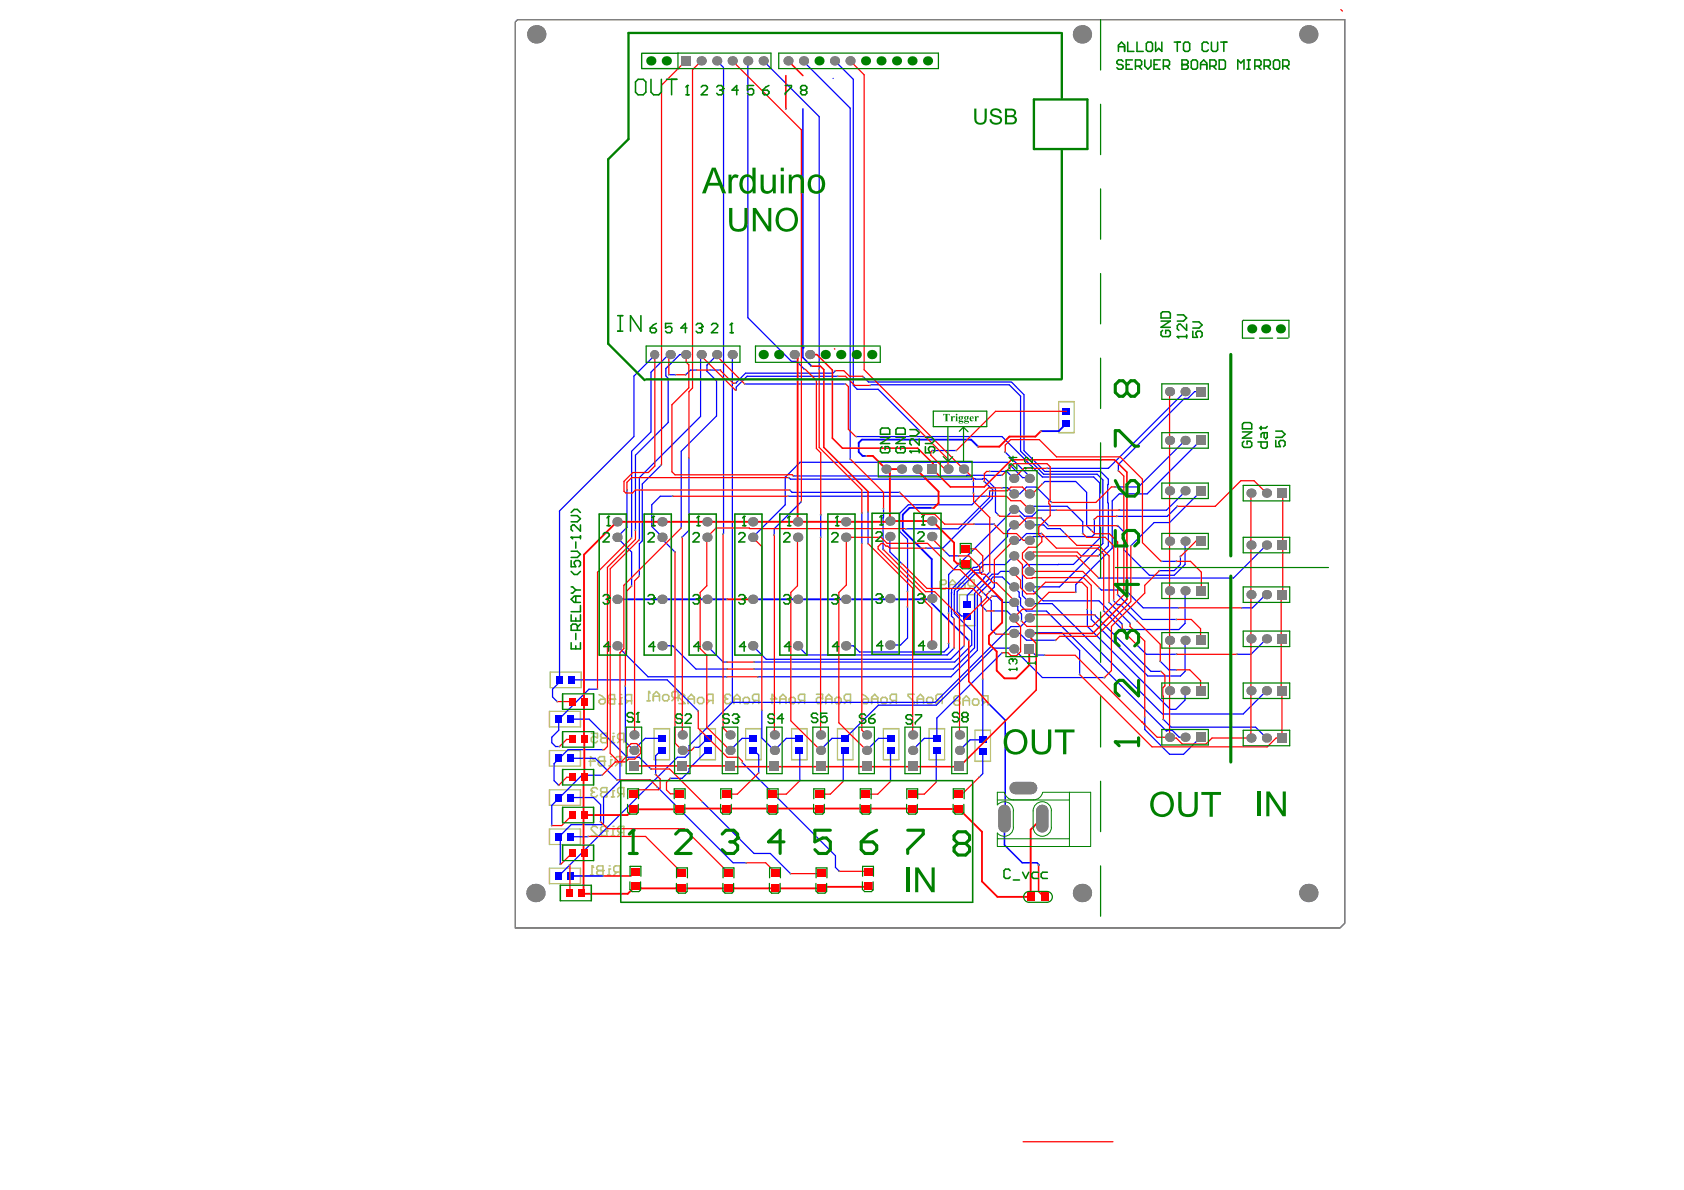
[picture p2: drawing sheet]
<svg xmlns="http://www.w3.org/2000/svg" width="297mm" height="210mm" viewBox="0 0 297 210" stroke-linecap="round" stroke-linejoin="round" font-family="sans-serif">
<path d="M90.9 3.9l.4-.4h145.9v159.3l-.8 .9h-145.5z" fill="none" stroke="#808080" stroke-width=".18"/>
<g fill="none" stroke="#c0c073" stroke-width=".27">
<path d="M186.7 76.3h2.8M186.7 70.9h2.8M97.1 118.6v2.7M102.5 118.6v2.7M165.8 103.1h.8l.3-.3v-.2l-.3-.3h-.5l-.3 .3v1.1l.3 .2h.5l.3-.2M167.5 103.9v-1.1l.5-.5 .6 .5v1.1M167.5 103.1h1.1M169.1 103.1l.3-.3h.5l.3 .3v.6l-.3 .2h-.5l-.3-.2zM169.2 110.4h2.8M169.2 104.9h2.8M171.3 103.4l-.6 .5M171.8 103.4h-.8l-.3-.3v-.5l.3-.3h.8v1.6"/>
<path d="M96.9 125.5v2.7M96.9 132.4v2.7M96.9 139.3v2.7M102.4 125.5v2.7M102.4 132.4v2.7M102.4 139.3v2.7M103.9 134.3h1.1l-.8-.8v1.6M104.3 139.5h.1M104.3 129.4h1.1v.8l-.6-.3h-.2l-.3 .3v.5l.3 .3h.5l.3-.3M104.3 139.5l.3 .2M104.6 139.7l-.3 .3v.3l.3 .3h.5l.3-.3M104.6 139.7h.2"/>
<path d="M105.4 139.2l-.3-.3h-.5l-.3 .3v.3M105.5 133.7l.3-.2h.8v1.6h-.8l-.3-.3v-.2l.3-.3-.3-.3zM105.7 123.6l.2-.3h.9v.6l-.3 .3h-.6l-.2-.3zM105.7 122.5l.5 .3 .6 .5M105.8 134.3h.8M105.9 129.6l.3-.2h.8v1.6h-.8l-.3-.3v-.2l.3-.3-.3-.3zM105.9 139.2l.3-.3h.8v1.7h-.8l-.3-.3v-.3l.3-.3-.3-.2zM106.2 139.7h.8M106.2 130.2h.8M106.6 134.3h.1M107 139.7h.1M107 130.2h.1"/>
<path d="M107.3 122.8l.3-.3h.8v1.7h-.8l-.3-.3v-.3l.3-.3-.3-.2zM107.4 135.1h.6M107.6 123.3h.8M107.7 133.5h.1M107.9 131h.5M108 134h-.3v1.1M108.1 138.9h.1M108.1 129.4h.1M108.4 123.3h.1M108.4 129.9h-.3v1.1M108.4 139.5h-.3v1.1M109.1 134.6l-.6 .5"/>
<path d="M109.2 124.2h.6M109.5 122.5h.1M109.5 130.5l-.6 .5M109.6 134.6h-.8l-.3-.3v-.6l.3-.2h.8v1.6M109.8 123.1h-.3v1.1M110 130.5h-.8l-.3-.3v-.6l.3-.2h.8v1.6M110.9 123.6l-.6 .6M111.4 123.6h-.8l-.3-.3v-.5l.3-.3h.8v1.7M114.1 123.6h.6M114.4 122h.1M114.4 122v1.6M114.4 122l.3 .2"/>
<path d="M115.2 123.6v-1.1l.6-.5 .5 .5v1.1M115.2 122.8h1.1M115.4 134h2.7M115.4 128.5h2.7M116.9 122.8l.3-.3h.5l.3 .3v.5l-.3 .3h-.5l-.3-.3zM119.1 123.1l-.6 .5M119.6 123.1h-.8l-.3-.3v-.6l.3-.2h.8v1.6M120.8 122.7l-.2-.2h-.6l-.3 .2v.3l1.1 1.1h-1.1M121.4 123.3h1.1M121.4 124.1v-1.1l.5-.5 .6 .5v1.1M123 123.3l.3-.3h.6l.2 .3v.5l-.2 .3h-.6l-.3-.3zM123.5 134h2.7"/>
<path d="M123.5 128.5h2.7M125.2 123.6l-.5 .5M125.8 123.6h-.9l-.2-.3v-.6l.2-.2h.9v1.6M127.8 123h.1M127.8 123l.3 .3M128.1 123.3l-.3 .3v.2l.3 .3h.5l.3-.3M128.1 123.3h.3M128.9 122.7l-.3-.2h-.5l-.3 .2v.3M129.5 123.3h1M129.5 124.1v-1.1l.5-.5 .5 .5v1.1M131.1 123.3l.3-.3h.5l.3 .3v.5l-.3 .3h-.5l-.3-.3zM131.5 134h2.8"/>
<path d="M131.5 128.5h2.8M133.3 123.6l-.6 .5M133.8 123.6h-.8l-.3-.3v-.6l.3-.2h.8v1.6M135.9 123.3h1.1l-.8-.8v1.6M137.6 123.3h1M137.6 124.1v-1.1l.5-.5 .5 .5v1.1M139.2 123.3l.3-.3h.5l.3 .3v.5l-.3 .3h-.5l-.3-.3zM139.6 134h2.8M139.6 128.5h2.8M141.4 123.6l-.6 .5M141.9 123.6h-.8l-.3-.3v-.6l.3-.2h.8v1.6M144 122.5h1.1v.8l-.5-.3h-.3l-.3 .3v.5l.3 .3h.5l.3-.3"/>
<path d="M145.6 123.3h1.1M145.6 124.1v-1.1l.6-.5 .5 .5v1.1M147.3 123.3l.3-.3h.5l.3 .3v.5l-.3 .3h-.5l-.3-.3zM147.7 134h2.8M147.7 128.5h2.8M149.5 123.6l-.6 .5M150 123.6h-.8l-.3-.3v-.6l.3-.2h.8v1.6M152.1 123.6l.3-.3h.8v.5l-.3 .3h-.5l-.3-.3zM152.1 122.5l.5 .2 .6 .6M153.7 123.3h1.1M153.7 124.1v-1.1l.6-.5 .5 .5v1.1M155.4 123.3l.3-.3h.5l.3 .3v.5l-.3 .3h-.5l-.3-.3z"/>
<path d="M155.8 134h2.8M155.8 128.5h2.8M157.6 123.6l-.6 .5M158.1 123.6h-.8l-.3-.3v-.6l.3-.2h.8v1.6M161.3 122.5h-1.1v.2l1.1 1.1v.3M161.8 124.1v-1.1l.6-.5 .5 .5v1.1M161.8 123.3h1.1M163.4 123.3l.3-.3h.6l.2 .3v.5l-.2 .3h-.6l-.3-.3zM163.9 134h2.7M163.9 128.5h2.7M165.6 123.6l-.5 .5M166.2 123.6h-.8l-.3-.3v-.6l.3-.2h.8v1.6"/>
<path d="M168.5 123.6h.6M168.5 123.6l-.2-.3v-.3l.2-.3h.6l.3 .3v.3l-.3 .3M168.5 123.6l-.2 .2v.3l.2 .3h.6l.3-.3v-.3l-.3-.2M169.9 123.6h1.1M169.9 124.4v-1.1l.5-.6 .6 .6v1.1M171.5 123.6l.3-.3h.6l.2 .3v.5l-.2 .3h-.6l-.3-.3zM172 134.3h2.7M172 128.8h2.7M173.7 123.8l-.5 .6M174.3 123.8h-.8l-.3-.2v-.6l.3-.3h.8v1.7M96.9 146.2v2.8M96.9 153.1v2.8"/>
<path d="M102.4 146.2v2.8M102.4 153.1v2.8M104.2 154.4h.5M104.4 152.7h.1M104.4 152.7v1.7M104.4 152.7l.3 .3M105.3 153l.2-.3h.8v1.7h-.8l-.2-.3v-.3l.2-.2-.2-.3zM105.4 146l-.3-.2h-.5l-.3 .2v.3l1.1 1.1h-1.1M105.5 153.6h.8M105.9 146l.3-.2h.8v1.6h-.8l-.3-.3v-.2l.3-.3-.3-.3zM106.2 146.6h.8M106.3 153.6h.1"/>
<path d="M107 146.6h.1M107.2 154.4h.5M107.4 152.7h.1M107.7 153.3h-.3v1.1M107.9 147.4h.5M107.9 140.6h.5M108.1 145.8h.1M108.4 146.3h-.3v1.1M108.8 153.8l-.5 .6M109.4 153.8h-.9l-.2-.2v-.6l.2-.3h.9v1.7M109.5 146.9l-.6 .5M109.5 140l-.6 .6"/>
<path d="M110 140h-.8l-.3-.3v-.5l.3-.3h.8v1.7M110 146.9h-.8l-.3-.3v-.6l.3-.2h.8v1.6"/>
</g>
<g fill="none" stroke="#c0c073" stroke-width=".22">
<path d="M186.7 70.9v5.4M189.5 70.9v5.4M97.1 118.6h5.4M169.2 104.9v5.5M172 104.9v5.5M96.9 139.3h5.5M96.9 135.1h5.5M96.9 132.4h5.5M96.9 128.2h5.5M96.9 125.5h5.5M97.1 121.3h5.4M115.4 128.5v5.5"/>
<path d="M118.1 128.5v5.5M123.5 128.5v5.5M126.2 128.5v5.5M131.5 128.5v5.5M134.3 128.5v5.5M139.6 128.5v5.5M142.4 128.5v5.5M147.7 128.5v5.5M150.5 128.5v5.5M155.8 128.5v5.5M158.6 128.5v5.5M163.9 128.5v5.5"/>
<path d="M166.6 128.5v5.5M172 128.8v5.5M174.7 128.8v5.5M96.9 155.9h5.5M96.9 153.1h5.5M96.9 146.2h5.5M96.9 142h5.5M96.9 149h5.5"/>
</g>
<g fill="none" stroke="#00f" stroke-width=".22">
<path d="M126.4 10.7l1.2 1.2M127.6 12.1l-.1 82.1M131.9 10.7v45.3l7.7 7.7h.9l1.4 1.4M134.7 10.7l9.8 9.9v44.5M141.8 10.9l8.2 8.2v61.9M147 13.8v.1M147.2 10.7l3.3 3.3v54l.7 .7h3.7l7.2 7.2M115.6 62.5l-3.8 3.8v10.7l-13.1 13.1v30.2l-1.2 1.3v1.3l.8 .9M118.1 66.1h1.1M118.2 62.5h-.2l-3.2 3.2v10.5l-3.4 3.4v15.3M121 62.5h-1.1l-2.4 2.5v1.3l.4 .5v7.7l-5.8 5.8v13.2M122.9 65.3h-1.1l-.9 .7"/>
<path d="M123.7 62.5l-.1 .2v10.8l-10.8 10.7v11M125.2 65.3h1.8M126.6 62.5l-1.9 1.9v1.1l1.7 1.7v6.2l-6.2 6.2v13.5M129.3 62.4l-.1 .1v61.4M131.4 67.7h17.7M147.4 65.4l-.5 .4h-15.4l-1.6 1.8M147.8 66.4h-16l-1.9 1.9v.5M151.1 77h25.6l7.2 7.1h9l1.1 1.1v9.7l-4.7 4.7h-8.2l-.8 .7v4.8l1.5 1.4h3.8l19.5 19.4h14.2l4.1-4.1M152.3 66.5l.9 .9h25.2M153.6 67.9h24.4l2 2v9.7l4.1 4h9.4l1 1.1v11.2l-7.6 7.6h-5.3l2.4 2.5h9.9l4.1 4.1M164.5 79.5h4.2M177.3 79.7l4.3 4.3v.4"/>
<path d="M178.4 67.4l2.2 2.2v9.9l3.7 3.7h9.8l1.4 1.3v.9l-.1 .1 .1 10.8-1.8 1.8M209 77.7l-8.2 8.2h-4.1M209 69.1l-13.5 13.5h-10.8M211.8 77.7l-9.5 9.4h-4.9l-1.2 1.2v8.4l-6.4 6.4v1.4M211.8 69.1h-1.1l-1.2 1.2h-.6l-11.6 11.6v1.1M108.8 94.8l2.6 2.6v6M110.6 86.4v6.6l-1.8 1.8M116.6 82.1l-3.3 3.3v10l-.5 .5v5.7M118.7 87.5h-2.2l-1.5 1.5v3.9l1.9 1.9v.4l2.2 2.2M121.5 80.8v12.7l-1.2 1.3M139 87.5h35M139.2 84.2l.2 .3h32l.1-.1 1.8 .1 .5-.1 1.8 1.8v4.1l.5 .5"/>
<path d="M139.3 86.4l.4 .4h19M141.4 88.5l-4.8 4.8v1.1M144.8 90.8v4M152 90.4v5.5M153.1 90.4v5.5M155.8 89.7v7.3M157 94.6v2.7l2.1 2.1M166.6 97.2l.9 .9h1.6M171.7 84.9v2.1M171.8 92.5h3.6M172.3 88.2l-.9 .8h-11.2l-1.5 1.6v3.1l1.4 1.4v9.2M173.6 84.9l1.5 1.5-.1 1.5-8.7 8.8h-2.9"/>
<path d="M174.6 86.6l-.1 1.1-5.5 5.6h-9.2M174.6 83.2h3l1.2 1.2M176.8 83.8h-6.2l-.1 .1h-30.5M176.8 86h.9l1.1 1.1h1.1l1.2-1.2h1.7l2.7 2.7M178.8 98.1l-1.5 1.5h-3.7l-1 1h-.7l-3.6 3.6v4l3.1 3.1v2.5l-3 3h-35.4M178.8 92.6l-1.1 1.1v.9l-5.4 5.5h-.6l-3.9 3.8v.6M179.9 90.9l1.7 1.7h2.5l.6 .6h2.3l.7 .8M181.6 89.9l.5-.6h6.1l2.8 2.7v2.1M181.6 84.2h-1.2l-2.7-2.7h-36.6l-2.6 2.7v4.8l-5.7 5.8M183.6 91.4l1.4 1.3M183.6 94.1h-2.5l-1.2 1.2h-1.1M183.9 85.3l.4-.4h5.5l1.9 1.9v5.9l.8 .8"/>
<path d="M186.3 90h-3.2l-1.1 1.1h-1.3l-1.1-1.2h-.8l-11.5 11.4v6.9M193 91.5v2.7l-.4 .4h-10.4l-.6 .7M197.2 92.8l1 1v3.2l4.5 4.5h4.4l1.9-1.9v-4.1M200.9 85.8l.1 .1M204.9 99h2.6M207.7 89.3l-1.8 1.8h-8.9M208.2 98.1v1.5l-1.1 1.1h-2.6M209 86.7l-3.2 3.3h-8.4M211.8 86.7l-5.5 5.5h-2.7l-4.1 4.1M223.4 96.1l-5.8 5.9-23.9-.1M100.8 119.9h16.9l5.5 5.5M108.8 113.9l5.5 5.5h13.9"/>
<path d="M116.8 113.9h1.9l4.1 4.1h5.4M124.7 113.9l2.9 2.9h.6M132.8 113.9l2.3 2.4h32.6l2.4-2.4M133.7 119.4h34l4.7-4.7v-9.7l2.5-2.5v-.4l.3-.3h1.6l1.7 1.7h.3l1 1v.8l.2 .2v1.3l1 1h3.6l21.1 21.1M140.7 113.9l1.6 1.6h24.8l1.1-1.1M160.1 107.1v5.4l-1.2 1.3h-1.9M167.3 113.5v.7l-.8 .8h-14.9l-1.1-1.1h-1.3M167.8 107.9v.1M167.8 104.5v.1M167.8 104.6v4.1l.5 .4M167.8 108.4h.1M167.8 104.6h.1"/>
<path d="M173.1 105.3v1.5l.9 1M173.3 100.7l-.2 .4h-1l-3.3 3.2v3.6l.8 .8h1l-.2-.3M173.3 119.8v10.7h-2.2l-1.9 1.9M173.5 104.6l1.4 1.4v5l.8 .9M174.6 100.9l-4 4.1v1.6M175 105.2h.8l1.1 1.1h1.9l.7 .7v.6l.7 .7v1.2M175.4 102.3v1.2l-1 1M175.4 107.8h2.2l1.2 1.2M176.8 115.1l-11.5 11.6v3.5h-2.3l-2.1 2.2M178.8 100.8h-2.3l-.5 .5h-1l-.6 .6v.3l-2.5 2.5v9.6l-3.7 3.7h-35.2M178.8 114.5l5.1 5h11M178.8 111.7h1.1l1.2 1.2h4.9"/>
<path d="M178.8 114.3h-3.6l-10 10.1h-10.3l-5.8 5.8h-2.3l-2 2M181.6 114.5l1 1.1h1.7M181.6 111.6h5.7l3.1 3.1v4.3M181.6 109l-1.6 1.5h-1.7l-13.3 13.4h-35.8M191.8 107.5v3l14.6 14.6h1l1.6-1.6v-1.7M192.5 107.6v1.7l10 9.9h5.7l.8-.8v-5.4M193 108.4l10 10h1.7M193.9 103.7l.4 .4h4.2l3.1 3.1h6.3M195.6 106.3l3.7 3.6v.2M196.5 106.1l.6 .6h.6l2.9 2.8M197.1 104.9l4.4 4.4h6M200.7 113.9l1.5 1.5h5.5"/>
<path d="M204.7 116.6l1.5 1.5h1.3M209 104.2v5.7l-1.1 1.1h-9.9l-3.2-3.2M223.4 112.7l-2.7 2.7h-2.5M223.4 104.8l-2.5 2.4h-1.9M98.6 126.8v2l-1.3 1.2v1l.7 .7h.7M100.7 133.8h4.3l3.8 3.8M100.7 126.8h3.2l6.7 6.8h2.1l2.1 2M105.4 121.6h-1.5l-5.3 5.2M106.2 136.7h-3.5l-5.4 5.4v3.5M106.2 132.2h-6l-2.5 2.5v3l.9 .8M109.4 133.9v3.9l-2.9 2.8v4.6l-.3 .3h-5.5l-2.1 2.1M110.3 121v9.9l1.5 1.5"/>
<path d="M115.9 138.8l13.4 13.4h2.3M116.7 132.2l-1.1 1.1v3.3M116.7 130.2h-2.9l-2 2M124.8 132.3l-3.2 3.3v.5l-1.3 1.2h-2.1M124.8 130.2l-1.6 1.6h-.6M129.2 123.9l-7.6 7.6v1.4l-.8 .7h-1.3l-20.9 20.9M131 134.6l16.4 16.4v2l.7 .7M132.9 132.2l.9 1v3.1M132.9 130.2h-2l-2.1 2.2M134.4 125.3v4.9l2.2 2.2M136.6 132.4h.1M140.9 132.2l.2 .2v5.3"/>
<path d="M141 130.2h-2.3l-2.1 2.2M149.1 132.2l-.4 .4v5.2M157.2 130.2h-2.2l-2.2 2.2M157.2 132.2l-.1 .2v5.4M165.3 132.2l-.2 .2v5.6M173.3 132.6v3.9l-.5 .5M201.9 126.5v2.2l4.4 4.3h2.5l3-3M205.2 126.9l1.4 1.4h14.9l1.9 1.9M205.7 128.9h.1M205.7 128.9l1.1-.1 1.2 1.2h1M98.7 147.5l.1 .2v4.8M100.7 140.7h4l1.2 1.2v3"/>
<path d="M100.7 147.6h3M123.9 141.4l9.1 9.1h2.9l3.5 3.6"/>
</g>
<path d="M141.6 19.2v43.9l1.5 1.5M141.6 61.3h.1M164.3 105.6v.8l6.6 6.6M174.4 124.2l2.9 2.8v17.5M100.7 154.5h5.6M177.2 144.4v4.6l3.1 3.2h2.6l.4 .4" fill="none" stroke="#00f" stroke-width=".27"/>
<path d="M172.5 78.8l-1.2-1.2h-19.3l-.5 .5v1.6l.7 .7h.6M188.1 74.7l-1.4 1.3h-3.1M164.5 89.6h-4.1l-1.2 1.2v2.7l5.1 5.1v7M108.8 105.7h19.4M164.5 105.6l-.2 .1h-31.5" fill="none" stroke="#00f" stroke-width=".33"/>
<g fill="#808080">
<circle cx="152.3" cy="66.5" r=".14"/>
<circle cx="153.5" cy="68" r=".14"/>
<circle cx="162.1" cy="75.9" r=".14"/>
<circle cx="164.4" cy="79.5" r=".14"/>
<circle cx="168.7" cy="79.5" r=".14"/>
<circle cx="201.9" cy="126.5" r=".14"/>
<circle cx="199.3" cy="110.1" r=".14"/>
<circle cx="200.5" cy="109.5" r=".14"/>
<circle cx="195.6" cy="106.3" r=".14"/>
<circle cx="196.4" cy="105.8" r=".14"/>
<circle cx="187.8" cy="94.1" r=".14"/>
<circle cx="205.2" cy="126.9" r=".14"/>
<circle cx="204.8" cy="118.4" r=".14"/>
<circle cx="193" cy="108.4" r=".14"/>
<circle cx="192.5" cy="107.6" r=".14"/>
<circle cx="186.2" cy="113" r=".14"/>
<circle cx="218.2" cy="115.4" r=".14"/>
<circle cx="207.5" cy="115.4" r=".14"/>
<circle cx="200.7" cy="113.9" r=".14"/>
<circle cx="197.9" cy="110.2" r=".14"/>
<circle cx="219" cy="107.2" r=".14"/>
<circle cx="207.9" cy="107.2" r=".14"/>
<circle cx="193.8" cy="103.7" r=".14"/>
<circle cx="193.7" cy="101.9" r=".14"/>
<circle cx="207.6" cy="89.3" r=".14"/>
<circle cx="197" cy="91.1" r=".14"/>
<circle cx="193" cy="91.6" r=".14"/>
<circle cx="192.5" cy="93.5" r=".14"/>
<circle cx="197.2" cy="83" r=".14"/>
<circle cx="196.7" cy="85.9" r=".14"/>
<circle cx="194.6" cy="107.8" r=".14"/>
<circle cx="191.8" cy="107.5" r=".14"/>
<circle cx="180.2" cy="109.5" r=".14"/>
<circle cx="189.7" cy="104.5" r=".14"/>
<circle cx="199.4" cy="96.3" r=".14"/>
<circle cx="190.4" cy="119" r=".14"/>
<circle cx="208.2" cy="98.2" r=".14"/>
<circle cx="204.5" cy="100.7" r=".14"/>
<circle cx="194.8" cy="119.5" r=".14"/>
<circle cx="207.5" cy="99" r=".14"/>
<circle cx="204.9" cy="99" r=".14"/>
<circle cx="177.3" cy="79.7" r=".14"/>
<circle cx="207.5" cy="109.3" r=".14"/>
<circle cx="197.1" cy="104.9" r=".14"/>
<circle cx="191" cy="94.1" r=".14"/>
<circle cx="183.8" cy="85.3" r=".14"/>
<circle cx="207.5" cy="118.1" r=".14"/>
<circle cx="204.6" cy="116.6" r=".14"/>
<circle cx="193.7" cy="98.1" r=".14"/>
<circle cx="197.1" cy="92.7" r=".14"/>
<circle cx="184.7" cy="82.6" r=".14"/>
<circle cx="174.4" cy="104.5" r=".14"/>
<circle cx="147.3" cy="65.4" r=".14"/>
<circle cx="129.8" cy="68.8" r=".14"/>
<circle cx="138.6" cy="19.2" r=".14"/>
<circle cx="143.1" cy="64.6" r=".14"/>
<circle cx="139.3" cy="86.4" r=".14"/>
<circle cx="158.7" cy="86.8" r=".14"/>
<circle cx="171.8" cy="92.5" r=".14"/>
<circle cx="175.4" cy="92.5" r=".14"/>
<circle cx="117.9" cy="66.1" r=".14"/>
<circle cx="119.2" cy="66.1" r=".14"/>
<circle cx="121" cy="66.1" r=".14"/>
<circle cx="122.9" cy="65.2" r=".14"/>
<circle cx="125.2" cy="65.3" r=".14"/>
<circle cx="127" cy="65.3" r=".14"/>
<circle cx="129.7" cy="67.6" r=".14"/>
<circle cx="166.6" cy="97.2" r=".14"/>
<circle cx="169.1" cy="98.1" r=".14"/>
<circle cx="140" cy="84" r=".14"/>
<circle cx="176.7" cy="83.8" r=".14"/>
<circle cx="147.8" cy="66.4" r=".14"/>
<circle cx="131.3" cy="67.7" r=".14"/>
<circle cx="149.1" cy="67.7" r=".14"/>
<circle cx="173" cy="105.3" r=".14"/>
<circle cx="159.1" cy="99.4" r=".14"/>
<circle cx="141.3" cy="88.5" r=".14"/>
<circle cx="136.5" cy="94.4" r=".14"/>
<circle cx="134.4" cy="125.3" r=".14"/>
<circle cx="127.5" cy="94.2" r=".14"/>
<circle cx="174.5" cy="86.6" r=".14"/>
<circle cx="159.8" cy="93.3" r=".14"/>
<circle cx="121.5" cy="80.8" r=".14"/>
<circle cx="120.3" cy="94.8" r=".14"/>
<circle cx="174" cy="87.5" r=".14"/>
<circle cx="139" cy="87.5" r=".14"/>
<circle cx="118.6" cy="87.5" r=".14"/>
<circle cx="119" cy="97.4" r=".14"/>
<circle cx="116.6" cy="82.1" r=".14"/>
<circle cx="112.7" cy="101.6" r=".14"/>
<circle cx="139.1" cy="84.2" r=".14"/>
<circle cx="110.6" cy="86.4" r=".14"/>
<circle cx="111.4" cy="103.4" r=".14"/>
<circle cx="110.3" cy="121" r=".14"/>
<circle cx="172.8" cy="137" r=".14"/>
<circle cx="165.1" cy="138" r=".14"/>
<circle cx="157" cy="137.8" r=".14"/>
<circle cx="148.7" cy="137.8" r=".14"/>
<circle cx="141.1" cy="137.7" r=".14"/>
<circle cx="133.8" cy="136.3" r=".14"/>
<circle cx="118.2" cy="137.3" r=".14"/>
<circle cx="115.6" cy="136.6" r=".14"/>
<circle cx="122.5" cy="131.8" r=".14"/>
<circle cx="98.3" cy="123.8" r=".14"/>
<circle cx="111.4" cy="94.9" r=".14"/>
<circle cx="105.4" cy="121.6" r=".14"/>
<circle cx="98.7" cy="131.7" r=".14"/>
<circle cx="112.1" cy="93.5" r=".14"/>
<circle cx="106.3" cy="132.2" r=".14"/>
<circle cx="98.5" cy="138.5" r=".14"/>
<circle cx="112.7" cy="95.2" r=".14"/>
<circle cx="106.2" cy="136.7" r=".14"/>
<circle cx="97.3" cy="145.6" r=".14"/>
<circle cx="120.1" cy="93.1" r=".14"/>
<circle cx="109.3" cy="133.9" r=".14"/>
<circle cx="98.8" cy="152.5" r=".14"/>
<circle cx="148" cy="153.7" r=".14"/>
<circle cx="130.9" cy="134.6" r=".14"/>
<circle cx="123.1" cy="125.4" r=".14"/>
<circle cx="139.4" cy="154.1" r=".14"/>
<circle cx="123.8" cy="141.4" r=".14"/>
<circle cx="114.8" cy="135.6" r=".14"/>
<circle cx="131.6" cy="152.2" r=".14"/>
<circle cx="115.9" cy="138.8" r=".14"/>
<circle cx="108.8" cy="137.6" r=".14"/>
<circle cx="105.9" cy="144.9" r=".14"/>
<circle cx="103.7" cy="147.5" r=".14"/>
<circle cx="100.4" cy="152.6" r=".14"/>
<circle cx="106.5" cy="154.5" r=".14"/>
<circle cx="144.7" cy="94.8" r=".14"/>
<circle cx="144.7" cy="90.8" r=".14"/>
<circle cx="141.9" cy="65.1" r=".14"/>
<circle cx="152" cy="95.9" r=".14"/>
<circle cx="152" cy="90.5" r=".14"/>
<circle cx="144.5" cy="65.1" r=".14"/>
<circle cx="176.7" cy="115.1" r=".14"/>
<circle cx="153.1" cy="95.9" r=".14"/>
<circle cx="153.1" cy="90.3" r=".14"/>
<circle cx="173.3" cy="119.8" r=".14"/>
<circle cx="175" cy="105.2" r=".14"/>
<circle cx="155.8" cy="97" r=".14"/>
<circle cx="155.8" cy="89.7" r=".14"/>
<circle cx="149.9" cy="81" r=".14"/>
<circle cx="174.4" cy="124.2" r=".14"/>
<circle cx="170.9" cy="113" r=".14"/>
<circle cx="128.2" cy="105.7" r=".14"/>
<circle cx="164.4" cy="89.6" r=".14"/>
<circle cx="128.2" cy="119.4" r=".14"/>
<circle cx="133.7" cy="119.4" r=".14"/>
<circle cx="128.2" cy="118" r=".14"/>
<circle cx="133" cy="118" r=".14"/>
<circle cx="128.2" cy="116.8" r=".14"/>
<circle cx="133" cy="116.8" r=".14"/>
<circle cx="170" cy="113.9" r=".14"/>
<circle cx="168.3" cy="114.3" r=".14"/>
<circle cx="168.3" cy="109.1" r=".14"/>
<circle cx="167.3" cy="113.5" r=".14"/>
<circle cx="167.3" cy="108.2" r=".14"/>
<circle cx="160.1" cy="107.1" r=".14"/>
<circle cx="160.1" cy="104.3" r=".14"/>
<circle cx="172.2" cy="88.2" r=".14"/>
<circle cx="176.7" cy="86" r=".14"/>
<circle cx="163.3" cy="96.7" r=".14"/>
<circle cx="173.6" cy="84.9" r=".14"/>
<circle cx="174.5" cy="83.2" r=".14"/>
<circle cx="175.4" cy="102.3" r=".14"/>
<circle cx="173.3" cy="100.7" r=".14"/>
<circle cx="173.5" cy="104.6" r=".14"/>
<circle cx="174.5" cy="100.9" r=".14"/>
<circle cx="171.7" cy="87" r=".14"/>
<circle cx="171.7" cy="84.9" r=".14"/>
<circle cx="183.2" cy="152.6" r=".14"/>
<circle cx="175.6" cy="111.9" r=".14"/>
<circle cx="174" cy="107.8" r=".14"/>
<circle cx="175.4" cy="107.8" r=".14"/>
<circle cx="184.3" cy="115.6" r=".14"/>
<circle cx="183.7" cy="94.1" r=".14"/>
<circle cx="183.6" cy="91.4" r=".14"/>
<circle cx="184.9" cy="92.7" r=".14"/>
<circle cx="176.1" cy="90.8" r=".14"/>
<circle cx="179.9" cy="90.9" r=".14"/>
<circle cx="186.3" cy="90" r=".14"/>
<circle cx="185.5" cy="88.6" r=".14"/>
<circle cx="197.4" cy="90" r=".14"/>
<circle cx="151" cy="77" r=".14"/>
<circle cx="152.8" cy="80.4" r=".14"/>
<circle cx="172.5" cy="78.8" r=".14"/>
<circle cx="183.6" cy="76" r=".14"/>
<circle cx="121" cy="62.5" r=".81"/>
<circle cx="136.6" cy="132.4" r=".81"/>
<circle cx="142.8" cy="62.5" r=".81"/>
<circle cx="169.2" cy="132.4" r=".81"/>
<circle cx="206.3" cy="113" r=".81"/>
<circle cx="206.3" cy="104.2" r=".81"/>
<circle cx="206.3" cy="95.5" r=".81"/>
<circle cx="206.3" cy="86.6" r=".81"/>
<circle cx="206.3" cy="77.7" r=".81"/>
<circle cx="206.3" cy="69.1" r=".81"/>
<circle cx="116.8" cy="113.9" r=".82"/>
<circle cx="116.8" cy="105.7" r=".82"/>
<circle cx="116.8" cy="92" r=".82"/>
<circle cx="131.9" cy="10.7" r=".81"/>
<circle cx="140.7" cy="113.9" r=".82"/>
<circle cx="140.7" cy="105.7" r=".82"/>
<circle cx="140.7" cy="92" r=".82"/>
<circle cx="147.2" cy="10.7" r=".81"/>
<circle cx="156.3" cy="82.7" r=".81"/>
<circle cx="116.8" cy="94.8" r=".82"/>
<circle cx="136.6" cy="129.6" r=".81"/>
<circle cx="140.7" cy="94.8" r=".82"/>
<circle cx="169.2" cy="129.6" r=".81"/>
<circle cx="206.3" cy="130" r=".81"/>
<circle cx="206.3" cy="121.8" r=".81"/>
<circle cx="111.8" cy="132.4" r=".81"/>
<circle cx="120.3" cy="132.4" r=".81"/>
<circle cx="118.2" cy="62.5" r=".81"/>
</g>
<g fill="#808080">
<path d="M225.3 129.4h1.6v1.6h-1.6z" fill-rule="evenodd"/>
<path d="M225.3 111.9h1.6v1.6h-1.6z" fill-rule="evenodd"/>
<path d="M120.2 9.9h1.6v1.7h-1.6z" fill-rule="evenodd"/>
<path d="M135.8 134.3h1.6v1.6h-1.6z" fill-rule="evenodd"/>
<path d="M168.4 134.3h1.7v1.6h-1.7z" fill-rule="evenodd"/>
<path d="M225.3 121h1.6v1.7h-1.6z" fill-rule="evenodd"/>
<path d="M225.3 104.1h1.6v1.6h-1.6z" fill-rule="evenodd"/>
<path d="M225.3 95.3h1.6v1.7h-1.6z" fill-rule="evenodd"/>
<path d="M225.3 86.2h1.6v1.6h-1.6z" fill-rule="evenodd"/>
</g>
<path d="M115.5 62.5v.1" fill="none" stroke="#808080" stroke-width="1.6"/>
<g fill="#808080">
<circle cx="128.8" cy="132.4" r=".81"/>
<circle cx="126.4" cy="62.5" r=".81"/>
<circle cx="129.2" cy="62.5" r=".81"/>
<circle cx="144.7" cy="132.4" r=".81"/>
<circle cx="152.9" cy="132.4" r=".81"/>
<circle cx="161" cy="132.4" r=".81"/>
<circle cx="181.6" cy="106.3" r=".81"/>
<circle cx="178.8" cy="106.3" r=".81"/>
<circle cx="181.6" cy="95.3" r=".81"/>
<circle cx="178.8" cy="95.3" r=".81"/>
<circle cx="181.6" cy="84.4" r=".81"/>
<circle cx="178.8" cy="84.4" r=".81"/>
<circle cx="209" cy="113" r=".81"/>
<circle cx="209" cy="104.2" r=".81"/>
<circle cx="209" cy="95.5" r=".81"/>
<circle cx="209" cy="86.6" r=".81"/>
<circle cx="209" cy="77.7" r=".81"/>
<circle cx="209" cy="69.1" r=".81"/>
<circle cx="220.7" cy="130.2" r=".81"/>
<circle cx="223.4" cy="130.2" r=".81"/>
<circle cx="220.7" cy="112.7" r=".81"/>
<circle cx="223.4" cy="112.7" r=".81"/>
<circle cx="94.6" cy="6.1" r="1.61"/>
<circle cx="108.8" cy="113.9" r=".82"/>
<circle cx="108.8" cy="105.7" r=".82"/>
<circle cx="108.8" cy="92" r=".82"/>
<circle cx="124.7" cy="113.9" r=".82"/>
<circle cx="124.7" cy="105.7" r=".82"/>
<circle cx="124.7" cy="92" r=".82"/>
<circle cx="126.4" cy="10.7" r=".81"/>
<circle cx="129.2" cy="10.7" r=".81"/>
<circle cx="139" cy="10.7" r=".81"/>
<circle cx="134.6" cy="10.7" r=".81"/>
<circle cx="141.7" cy="10.7" r=".81"/>
<circle cx="157" cy="113.8" r=".82"/>
<circle cx="157" cy="105.6" r=".82"/>
<circle cx="157" cy="91.9" r=".82"/>
<circle cx="164.3" cy="113.8" r=".82"/>
<circle cx="164.3" cy="105.6" r=".82"/>
<circle cx="164.3" cy="91.9" r=".82"/>
<circle cx="161.8" cy="82.7" r=".81"/>
<circle cx="170" cy="82.7" r=".82"/>
</g>
<g fill="#808080">
<path d="M210.9 112.1h1.7v1.7h-1.7z" fill-rule="evenodd"/>
<path d="M210.9 103.4h1.7v1.6h-1.7z" fill-rule="evenodd"/>
<path d="M210.9 94.6h1.7v1.7h-1.7z" fill-rule="evenodd"/>
<path d="M210.9 85.8h1.7v1.6h-1.7z" fill-rule="evenodd"/>
<path d="M210.9 76.9h1.7v1.6h-1.7z" fill-rule="evenodd"/>
<path d="M210.9 68.3h1.7v1.6h-1.7z" fill-rule="evenodd"/>
<path d="M111 134.3h1.6v1.6h-1.6z" fill-rule="evenodd"/>
<path d="M119.5 134.3h1.7v1.6h-1.7z" fill-rule="evenodd"/>
<path d="M128 134.3h1.6v1.6h-1.6z" fill-rule="evenodd"/>
<path d="M143.9 134.3h1.7v1.6h-1.7z" fill-rule="evenodd"/>
<path d="M152 134.3h1.7v1.6h-1.7z" fill-rule="evenodd"/>
<path d="M160.2 134.3h1.6v1.6h-1.6z" fill-rule="evenodd"/>
<path d="M163.7 81.9h1.6v1.7h-1.6z" fill-rule="evenodd"/>
</g>
<path d="M177.2 143v2.8" fill="none" stroke="#808080" stroke-width="2.2"/>
<path d="M180.7 113.6h1.7v1.7h-1.7z" fill-rule="evenodd" fill="#808080"/>
<g fill="#808080">
<circle cx="178.8" cy="114.5" r=".81"/>
<circle cx="181.6" cy="111.7" r=".81"/>
<circle cx="181.6" cy="109" r=".81"/>
<circle cx="178.8" cy="111.7" r=".81"/>
<circle cx="178.8" cy="109" r=".81"/>
<circle cx="181.6" cy="100.8" r=".81"/>
<circle cx="181.6" cy="98.1" r=".81"/>
<circle cx="178.8" cy="100.8" r=".81"/>
<circle cx="178.8" cy="98.1" r=".81"/>
<circle cx="181.6" cy="92.6" r=".81"/>
<circle cx="181.6" cy="89.9" r=".81"/>
<circle cx="178.8" cy="92.6" r=".81"/>
<circle cx="178.8" cy="89.9" r=".81"/>
<circle cx="190.8" cy="6.1" r="1.61"/>
<circle cx="230.8" cy="6.1" r="1.61"/>
<circle cx="94.5" cy="157.5" r="1.61"/>
<circle cx="111.8" cy="129.6" r=".81"/>
<circle cx="108.8" cy="94.8" r=".82"/>
<circle cx="120.3" cy="129.6" r=".81"/>
<circle cx="128.8" cy="129.6" r=".81"/>
<circle cx="124.7" cy="94.8" r=".82"/>
<circle cx="144.7" cy="129.6" r=".81"/>
<circle cx="152.9" cy="129.6" r=".81"/>
<circle cx="157" cy="94.6" r=".82"/>
<circle cx="161" cy="129.6" r=".81"/>
<circle cx="164.3" cy="94.6" r=".82"/>
</g>
<path d="M179.1 139h2.8" fill="none" stroke="#808080" stroke-width="2.2"/>
<g fill="#808080">
<circle cx="181.6" cy="103.5" r=".81"/>
<circle cx="178.8" cy="103.5" r=".81"/>
<circle cx="181.6" cy="87.1" r=".81"/>
<circle cx="178.8" cy="87.1" r=".81"/>
<circle cx="190.8" cy="157.5" r="1.61"/>
<circle cx="209" cy="130" r=".81"/>
<circle cx="209" cy="121.8" r=".81"/>
<circle cx="220.7" cy="121.8" r=".81"/>
<circle cx="223.4" cy="121.8" r=".81"/>
<circle cx="220.7" cy="104.9" r=".81"/>
<circle cx="223.4" cy="104.9" r=".81"/>
<circle cx="220.7" cy="96.1" r=".81"/>
<circle cx="223.4" cy="96.1" r=".81"/>
<circle cx="220.7" cy="87" r=".81"/>
<circle cx="223.4" cy="87" r=".81"/>
<circle cx="230.8" cy="157.5" r="1.61"/>
<circle cx="123.7" cy="62.5" r=".81"/>
<circle cx="140.1" cy="62.5" r=".81"/>
<circle cx="132.8" cy="113.9" r=".82"/>
<circle cx="149.2" cy="113.9" r=".82"/>
<circle cx="132.8" cy="105.7" r=".82"/>
<circle cx="149.2" cy="105.7" r=".82"/>
<circle cx="132.8" cy="92" r=".82"/>
<circle cx="149.2" cy="92" r=".82"/>
<circle cx="149.9" cy="10.7" r=".81"/>
<circle cx="123.7" cy="10.7" r=".81"/>
</g>
<g fill="#808080">
<path d="M210.9 129.2h1.7v1.7h-1.7z" fill-rule="evenodd"/>
<path d="M210.9 121h1.7v1.7h-1.7z" fill-rule="evenodd"/>
</g>
<path d="M183.8 143v2.8" fill="none" stroke="#808080" stroke-width="2.2"/>
<g fill="#808080">
<circle cx="167.2" cy="82.7" r=".82"/>
<circle cx="159" cy="82.7" r=".81"/>
<circle cx="132.8" cy="94.8" r=".82"/>
<circle cx="149.2" cy="94.8" r=".82"/>
</g>
<g fill="#00f">
<path d="M116.1 131.7h1.3v1.2h-1.3z" fill-rule="evenodd"/>
<path d="M116.1 129.6h1.3v1.2h-1.3z" fill-rule="evenodd"/>
<path d="M140.3 131.7h1.4v1.2h-1.4z" fill-rule="evenodd"/>
<path d="M140.3 129.6h1.4v1.3h-1.4z" fill-rule="evenodd"/>
<path d="M172.7 132h1.3v1.2h-1.3z" fill-rule="evenodd"/>
<path d="M172.7 129.9h1.3v1.2h-1.3z" fill-rule="evenodd"/>
<path d="M98 153.8h1.2v1.4h-1.2z" fill-rule="evenodd"/>
<path d="M100.1 153.8h1.2v1.4h-1.2z" fill-rule="evenodd"/>
<path d="M98 146.9h1.2v1.4h-1.2z" fill-rule="evenodd"/>
<path d="M100.1 146.9h1.2v1.4h-1.2z" fill-rule="evenodd"/>
<path d="M124.2 131.7h1.3v1.2h-1.3z" fill-rule="evenodd"/>
<path d="M124.2 129.6h1.3v1.2h-1.3z" fill-rule="evenodd"/>
<path d="M132.2 131.7h1.4v1.2h-1.4z" fill-rule="evenodd"/>
<path d="M132.2 129.6h1.4v1.3h-1.4z" fill-rule="evenodd"/>
<path d="M156.5 131.7h1.4v1.2h-1.4z" fill-rule="evenodd"/>
<path d="M156.5 129.6h1.4v1.2h-1.4z" fill-rule="evenodd"/>
<path d="M164.6 131.7h1.3v1.2h-1.3z" fill-rule="evenodd"/>
<path d="M164.6 129.6h1.3v1.3h-1.3z" fill-rule="evenodd"/>
<path d="M169.9 108.1h1.4v1.2h-1.4z" fill-rule="evenodd"/>
<path d="M169.9 106h1.4v1.2h-1.4z" fill-rule="evenodd"/>
<path d="M98 140h1.2v1.4h-1.2z" fill-rule="evenodd"/>
<path d="M100.1 140h1.2v1.4h-1.2z" fill-rule="evenodd"/>
<path d="M98 133.1h1.2v1.3h-1.2z" fill-rule="evenodd"/>
<path d="M100.1 133.1h1.2v1.3h-1.2z" fill-rule="evenodd"/>
<path d="M98 126.2h1.2v1.3h-1.2z" fill-rule="evenodd"/>
<path d="M100.1 126.2h1.2v1.3h-1.2z" fill-rule="evenodd"/>
<path d="M98.1 119.2h1.2v1.4h-1.2z" fill-rule="evenodd"/>
<path d="M100.2 119.2h1.3v1.4h-1.3z" fill-rule="evenodd"/>
<path d="M187.4 74h1.4v1.2h-1.4z" fill-rule="evenodd"/>
<path d="M187.4 71.9h1.4v1.2h-1.4z" fill-rule="evenodd"/>
<path d="M148.4 131.7h1.4v1.2h-1.4z" fill-rule="evenodd"/>
<path d="M148.4 129.6h1.4v1.2h-1.4z" fill-rule="evenodd"/>
</g>
<g fill="none" stroke="#f00" stroke-width=".22">
<path d="M116.7 15.1l-.1 67M121 10.7l-4.3 4.3M123.7 10.7l-1.5 1.6v56.1l-.7 .7v11.7M129.3 10.9l12.1 12v65.6M150 10.7l2.4 2.5v52l17.6 17.5M236.5 1.7l.3 .3M219.3 56.5l-.1 .1M115.5 62.5v19.7l-1.1 1.1h-2.8l-1.5 1.6v1.8l.3 .3h1.2l.5-.6h27.2M118.2 62.5l-.2 .3v3.3M119.3 66.1h1.7M121 62.5v1.4l.5 .4v4.1l-3 3v11.8l.6 .6 20.6-.1 .3 .3M122.9 65.3h2.3"/>
<path d="M123.7 62.5v.3l6 6h.2M126.4 62.5v.3l5 4.9M127 65.3h.1M127 65.3l2.3 2.3h.4M142 65.1l2 2v12l.8 .8v10.9M144.5 65.1v13.8l7.5 7.5v4.1M147.4 65.4h1.4l1 1h2.4l.1 .1M147.9 66.4h1.2l1.7 1.6h2.7M149.1 67.7l.5 .5v7.5l1.3 1.3M162.1 75.9l5.1 5.1v1.7h-.6l-.9-.9M164.5 79.5l-.3 .2v.6l1.2 1.2M177.3 79.7v-1.2l1-.9h5l3.1 3h11.2l3.9 3.9v11.2l3.3 3.3"/>
<path d="M188.1 72.5h-12.5l-6.8 6.9M206.3 68.9v61.1h-2.2l-2.7-2.6M111.4 94.9l-6 6v20.7M112.1 93.5v1.6l-5 5v31.6l-.5 .5h-.3M112.8 95.2l-5.2 5.1v32.6l1.5 1.5M118.7 87.5h20.2M119.1 97.4v33.7l1.2 1.3M120.2 93.1l-10.2 10.1v11.2l-.6 .7v18.8M120.3 94.9v34.7M127.5 94.2v34.2l1.3 1.2M132.9 94.9l1.5 1.5v28.9M136.6 94.3v35.3"/>
<path d="M138.9 83.7v.1M139 84.2h-27.6l-.8 .9v1.3M140.7 94.8v8.5l-1.2 1.2v22.6l5.2 5.3M144.7 94.8v34.8M149.2 94.8h6.2l1.1 1h7.1l4.7 4.7h1.1l4.1 4.1M149.3 94.8v8.4l-1.3 1.3v23l4.9 4.9M150 81l5.8 5.8v2.9M152 95.9v32.9l.9 .8M153.1 95.9l7.9 7.8v25.9M155.8 97l7.5 7.4h1.6l4.3 4.3v20.9M158.8 86.9l3.8 3.8h2.3l1.7 1.8h5.2M159.1 99.4l4.4 4.4h8.1l1.5 1.5"/>
<path d="M159.8 93.2h-27.5l-.1-.1h-5.9l-1.6 1.7v8.5l-1.2 1.2v9.9l1.2 1.2v12.7l4.1 4.1M163.4 96.7h-6.5l-.3-.4h-.3l-.5-.4h-.4l-.5 .5v.4l8.2 8.3v1l1.2 1.2v6.5M164.3 94.6v.3l2.3 2.3M165.4 81.5h.1M165.5 81.5l.2 .3M165.7 81.8h.1M169.1 98.1h1.8l1.9 1.9v1l.4 .3h.5l1.5 1.5h.6l3 3v.5M170.1 82.7l1.6 1.7v.5M170.3 96.7v.1h1.8l1.2 1.3v2.7M171.7 87h.1M171.7 87v1.4l2.9 2.9v9.6M174 87.5h3.5l.8 .8h1.7l1.6 1.6"/>
<path d="M174.6 83.2h-.6l-.4 .4v1.3M175.4 92.5l1.6 1.6h2.3l1.2 1.2h1.1M176.1 90.8l.2 .3h3.6M176.7 86.1h-2.3l-2.1 2.1M176.8 83.8l2-2h5.9l.5 .5v5.9l-.2 .2v.4l.2 .3v1.8l-2 2.1v1.3l.6 .5v.8l-1 .9h-1.4l-1.1 1.1v.9l1.3 1.2v1.1h9.4l2.9 2.9M178.8 98.1l1.5 1.5v1.7l.8 .7h.9l.2-.1h8.9l1.4 1.3v4.3M178.8 95.3l-3.4 3.4v3.6M181.1 91.4l-1.2 1.2h-1.1M181.1 91.4h2.5M183.7 94.1l2.6 2.6h7.3l1.1 1.1v9.8M183.9 85.3l-1.8 1.8h-.5l-1.3-1.2h-2l-.6 .7h-3.1M184.7 82.6h-4.1l-1.8 1.8"/>
<path d="M185 92.7h12l.1 .2v-.2M186.3 90h11.2M187.8 94.1l2.1 2.1h3.9l1.8 1.9v8.2M191 94.1l.7 .7h3.2l1.6 1.5v9.4M192.5 93.5l.5 .6M193.1 94.1h2.6l1.4 1.5v9.2M193.7 98.1h-3l-.7-.7h-7.8l-.6 .7h8.3l3.8 3.8M196.7 85.9h-.7l-2.7 2.7h-7.8M197.1 91.1h-3.5l-.6 .5M197.3 83l.9 1v20.9l-5.5 5.6h-11.6l-.9-1M199.5 96.3v9.8l-6.2 6.1h-6.4l-.7 .8M207.5 99h2.5l1.9 1.9v3.3"/>
<path d="M211.8 95.5h-.9l-2.7 2.7M220.7 87v43.2h-6.9l-1.1 1h-4.2l-1-1h-1.2M223.4 87l-2.2-2.2h-2.3l-4.5 4.5h-6.7M226.1 87l.2-.2v18.4l-.3 .2v16.4l.1 .2v8.2h-1l-1.6 1.5h-20.3l-12.7-12.7M111.4 103.4l-.9 .9v10.3l-.2 .2v6.2M112.8 101.6l-.9 .9v27l-.1 .1M128.2 119.4h5.5M128.2 116.8h4.8M128.2 118h4.8M160.1 104.3v2.8M167.3 108.2v5.3M168.3 109.1v5.2"/>
<path d="M174 107.8h1.4M174.4 104.5l-.4 .4v.5l-3.9 4v4.5M175 105.2h.1M175 105.2l-1.7 1.6v13M178.8 100.8v.3l1.2 1.2v1.4l1.1 1.1h1.3l2-2.1h6.4l1 1v3.8M179.3 111.7v-.2l-.3-.3h-.4l-.6 .7h-2.3M184.4 115.6h5.2l11.8 11.8M189.8 104.5h-4.8l-3 3h-1.7l-1.5 1.5v.3l1.2 1.2v4.5l-.7 .7h-1l-.5-.6h-1M193.2 108.4h-11.1l-.5 .6M198 110.2v1l2.6 2.6M199.3 110.1v.4l2.6 2.6v13.4M200.6 109.5l4.1 4.1v3"/>
<path d="M204.5 100.7l-2.6 2.5v1.4l-5.9 5.9v7.8l-1.2 1.2M204.8 118.4l.7 .7v1.9l-.4 .3 .1 5.6M207.5 118.1h2.4l1.9 2v1.7M207.5 109.3h2.6l1.7 1.6v2.1M207.5 115.4h10.7M207.9 107.2h11.1M98.3 123.8h2.6M100.9 137.1h-.9l-1.4 1.4M100.9 130.4h-1l-1.2 1.3M108.8 137.6h5.9l1.2 1.2M109.6 134.4l1-1.1v-1.4l.7-.7h1l.7 .7v1l-1 1h-1.1l-.5 .5h-1.8l-2.4 2.3M114.8 135.6h3.3l5.8 5.8"/>
<path d="M115.6 136.6l.8 .8v1.6l-.3 .3h-3.7l-.7 .8M118.2 137.3l-.6 .7v1.3l.6 .7h1.7M122.5 131.8l-.6 .6h-1.5M123.2 125.4v3.1l5.1 5.1h1.9l.8 .7v.3M133.8 136.3l-3.7 3.8h-2M141.1 137.7l-2.4 2.4h-2.4M148.7 137.8l-2.2 2.3h-2M157.1 137.8l-2.3 2.3h-2.1M165.1 138l-2.1 2.1h-2.1M172.8 137l-3.1 3.1h-.6M201.4 127.4h.1M201.7 127.7h.1"/>
<path d="M100.5 152.6v4.9M100.9 150.4l-2.1 2.1M100.9 143.8l-1.8 1.8h-1.8M103.8 147.5h10.1l6.4 6.5M105.9 144.9l1.3 1.3h13.5l7.8 7.8M131.6 152.2h3.5l1.7 1.8M139.4 154.1h5.5M148.1 153.7h5M180.5 201.4h15.8"/>
</g>
<path d="M140.1 62.5l.6 .6M140.7 63.1v28.9M183.6 76l-1 1h-4.6l-1.7 1.8h-3.8M108.8 92l-5.8 5.8 .1 39.3-.2 .1v20.5h7.8l1-1h33.2l.3-.3h8.2M108.8 92h47.7l.2-.1h7.8l3.8 3.8v3.2l.5 .5h1.5l6.5 6.4v4l-2.4 2.3v1.5l1.4 1.3v3.4l1.4 1.4h2l2.4-2.4v-2.8M152.8 80.4h1.2l2.3 2.3h2.7M156.3 82.7l.7 .8v8.4M161.7 82.7v.2l3.9 3.8v2.1l-.9 .8h-.2M128.2 105.7h4.5M103 143.8h7.7l1-1h8.5l.1-.2 48.9 .1 4 4v8.8l2.7 2.7h5.8M183.9 144.3l-2.1 2v11.8M183.9 144.6v.1" fill="none" stroke="#f00" stroke-width=".33"/>
<path d="M138.6 13.3v5.9M139 10.7l2.6 2.6M142.8 62.5h1.3l2.7 2.8v12l1.8 1.8h13.3l2.7 2.7v.9M143.1 64.6h1.6l.6 .6v13.7l7.8 7.8v3.6M147.2 61.5v.1M164.5 82.7l3.1 3.2h6l4.8-4.8h18.2l2.2 2.2v22.4l-6 6h-11.2v.6l1.2 1.2v8.2l-13.6 13.5h-40.2M170.9 113v7.2l3.5 4M111.8 135.1h17M112.1 153.7l-.8 .8h-4.8M183.2 152.6v4.6l1.1 1.1" fill="none" stroke="#f00" stroke-width=".27"/>
<g fill="#808080">
<circle cx="152.3" cy="66.5" r=".14"/>
<circle cx="153.5" cy="68" r=".14"/>
<circle cx="162.1" cy="75.9" r=".14"/>
<circle cx="164.4" cy="79.5" r=".14"/>
<circle cx="168.7" cy="79.5" r=".14"/>
<circle cx="201.9" cy="126.5" r=".14"/>
<circle cx="199.3" cy="110.1" r=".14"/>
<circle cx="200.5" cy="109.5" r=".14"/>
<circle cx="195.6" cy="106.3" r=".14"/>
<circle cx="196.4" cy="105.8" r=".14"/>
<circle cx="187.8" cy="94.1" r=".14"/>
<circle cx="205.2" cy="126.9" r=".14"/>
<circle cx="204.8" cy="118.4" r=".14"/>
<circle cx="193" cy="108.4" r=".14"/>
<circle cx="192.5" cy="107.6" r=".14"/>
<circle cx="186.2" cy="113" r=".14"/>
<circle cx="218.2" cy="115.4" r=".14"/>
<circle cx="207.5" cy="115.4" r=".14"/>
<circle cx="200.7" cy="113.9" r=".14"/>
<circle cx="197.9" cy="110.2" r=".14"/>
<circle cx="219" cy="107.2" r=".14"/>
<circle cx="207.9" cy="107.2" r=".14"/>
<circle cx="193.8" cy="103.7" r=".14"/>
<circle cx="193.7" cy="101.9" r=".14"/>
<circle cx="207.6" cy="89.3" r=".14"/>
<circle cx="197" cy="91.1" r=".14"/>
<circle cx="193" cy="91.6" r=".14"/>
<circle cx="192.5" cy="93.5" r=".14"/>
<circle cx="197.2" cy="83" r=".14"/>
<circle cx="196.7" cy="85.9" r=".14"/>
<circle cx="194.6" cy="107.8" r=".14"/>
<circle cx="191.8" cy="107.5" r=".14"/>
<circle cx="180.2" cy="109.5" r=".14"/>
<circle cx="189.7" cy="104.5" r=".14"/>
<circle cx="199.4" cy="96.3" r=".14"/>
<circle cx="190.4" cy="119" r=".14"/>
<circle cx="208.2" cy="98.2" r=".14"/>
<circle cx="204.5" cy="100.7" r=".14"/>
<circle cx="194.8" cy="119.5" r=".14"/>
<circle cx="207.5" cy="99" r=".14"/>
<circle cx="204.9" cy="99" r=".14"/>
<circle cx="177.3" cy="79.7" r=".14"/>
<circle cx="207.5" cy="109.3" r=".14"/>
<circle cx="197.1" cy="104.9" r=".14"/>
<circle cx="191" cy="94.1" r=".14"/>
<circle cx="183.8" cy="85.3" r=".14"/>
<circle cx="207.5" cy="118.1" r=".14"/>
<circle cx="204.6" cy="116.6" r=".14"/>
<circle cx="193.7" cy="98.1" r=".14"/>
<circle cx="197.1" cy="92.7" r=".14"/>
<circle cx="184.7" cy="82.6" r=".14"/>
<circle cx="174.4" cy="104.5" r=".14"/>
<circle cx="147.3" cy="65.4" r=".14"/>
<circle cx="129.8" cy="68.8" r=".14"/>
<circle cx="138.6" cy="19.2" r=".14"/>
<circle cx="143.1" cy="64.6" r=".14"/>
<circle cx="139.3" cy="86.4" r=".14"/>
<circle cx="158.7" cy="86.8" r=".14"/>
<circle cx="171.8" cy="92.5" r=".14"/>
<circle cx="175.4" cy="92.5" r=".14"/>
<circle cx="117.9" cy="66.1" r=".14"/>
<circle cx="119.2" cy="66.1" r=".14"/>
<circle cx="121" cy="66.1" r=".14"/>
<circle cx="122.9" cy="65.2" r=".14"/>
<circle cx="125.2" cy="65.3" r=".14"/>
<circle cx="127" cy="65.3" r=".14"/>
<circle cx="129.7" cy="67.6" r=".14"/>
<circle cx="166.6" cy="97.2" r=".14"/>
<circle cx="169.1" cy="98.1" r=".14"/>
<circle cx="140" cy="84" r=".14"/>
<circle cx="176.7" cy="83.8" r=".14"/>
<circle cx="147.8" cy="66.4" r=".14"/>
<circle cx="131.3" cy="67.7" r=".14"/>
<circle cx="149.1" cy="67.7" r=".14"/>
<circle cx="173" cy="105.3" r=".14"/>
<circle cx="159.1" cy="99.4" r=".14"/>
<circle cx="141.3" cy="88.5" r=".14"/>
<circle cx="136.5" cy="94.4" r=".14"/>
<circle cx="134.4" cy="125.3" r=".14"/>
<circle cx="127.5" cy="94.2" r=".14"/>
<circle cx="174.5" cy="86.6" r=".14"/>
<circle cx="159.8" cy="93.3" r=".14"/>
<circle cx="121.5" cy="80.8" r=".14"/>
<circle cx="120.3" cy="94.8" r=".14"/>
<circle cx="174" cy="87.5" r=".14"/>
<circle cx="139" cy="87.5" r=".14"/>
<circle cx="118.6" cy="87.5" r=".14"/>
<circle cx="119" cy="97.4" r=".14"/>
<circle cx="116.6" cy="82.1" r=".14"/>
<circle cx="112.7" cy="101.6" r=".14"/>
<circle cx="139.1" cy="84.2" r=".14"/>
<circle cx="110.6" cy="86.4" r=".14"/>
<circle cx="111.4" cy="103.4" r=".14"/>
<circle cx="110.3" cy="121" r=".14"/>
<circle cx="172.8" cy="137" r=".14"/>
<circle cx="165.1" cy="138" r=".14"/>
<circle cx="157" cy="137.8" r=".14"/>
<circle cx="148.7" cy="137.8" r=".14"/>
<circle cx="141.1" cy="137.7" r=".14"/>
<circle cx="133.8" cy="136.3" r=".14"/>
<circle cx="118.2" cy="137.3" r=".14"/>
<circle cx="115.6" cy="136.6" r=".14"/>
<circle cx="122.5" cy="131.8" r=".14"/>
<circle cx="98.3" cy="123.8" r=".14"/>
<circle cx="111.4" cy="94.9" r=".14"/>
<circle cx="105.4" cy="121.6" r=".14"/>
<circle cx="98.7" cy="131.7" r=".14"/>
<circle cx="112.1" cy="93.5" r=".14"/>
<circle cx="106.3" cy="132.2" r=".14"/>
<circle cx="98.5" cy="138.5" r=".14"/>
<circle cx="112.7" cy="95.2" r=".14"/>
<circle cx="106.2" cy="136.7" r=".14"/>
<circle cx="97.3" cy="145.6" r=".14"/>
<circle cx="120.1" cy="93.1" r=".14"/>
<circle cx="109.3" cy="133.9" r=".14"/>
<circle cx="98.8" cy="152.5" r=".14"/>
<circle cx="148" cy="153.7" r=".14"/>
<circle cx="130.9" cy="134.6" r=".14"/>
<circle cx="123.1" cy="125.4" r=".14"/>
<circle cx="139.4" cy="154.1" r=".14"/>
<circle cx="123.8" cy="141.4" r=".14"/>
<circle cx="114.8" cy="135.6" r=".14"/>
<circle cx="131.6" cy="152.2" r=".14"/>
<circle cx="115.9" cy="138.8" r=".14"/>
<circle cx="108.8" cy="137.6" r=".14"/>
<circle cx="105.9" cy="144.9" r=".14"/>
<circle cx="103.7" cy="147.5" r=".14"/>
<circle cx="100.4" cy="152.6" r=".14"/>
<circle cx="106.5" cy="154.5" r=".14"/>
<circle cx="144.7" cy="94.8" r=".14"/>
<circle cx="144.7" cy="90.8" r=".14"/>
<circle cx="141.9" cy="65.1" r=".14"/>
<circle cx="152" cy="95.9" r=".14"/>
<circle cx="152" cy="90.5" r=".14"/>
<circle cx="144.5" cy="65.1" r=".14"/>
<circle cx="176.7" cy="115.1" r=".14"/>
<circle cx="153.1" cy="95.9" r=".14"/>
<circle cx="153.1" cy="90.3" r=".14"/>
<circle cx="173.3" cy="119.8" r=".14"/>
<circle cx="175" cy="105.2" r=".14"/>
<circle cx="155.8" cy="97" r=".14"/>
<circle cx="155.8" cy="89.7" r=".14"/>
<circle cx="149.9" cy="81" r=".14"/>
<circle cx="174.4" cy="124.2" r=".14"/>
<circle cx="170.9" cy="113" r=".14"/>
<circle cx="128.2" cy="105.7" r=".14"/>
<circle cx="164.4" cy="89.6" r=".14"/>
<circle cx="128.2" cy="119.4" r=".14"/>
<circle cx="133.7" cy="119.4" r=".14"/>
<circle cx="128.2" cy="118" r=".14"/>
<circle cx="133" cy="118" r=".14"/>
<circle cx="128.2" cy="116.8" r=".14"/>
<circle cx="133" cy="116.8" r=".14"/>
<circle cx="170" cy="113.9" r=".14"/>
<circle cx="168.3" cy="114.3" r=".14"/>
<circle cx="168.3" cy="109.1" r=".14"/>
<circle cx="167.3" cy="113.5" r=".14"/>
<circle cx="167.3" cy="108.2" r=".14"/>
<circle cx="160.1" cy="107.1" r=".14"/>
<circle cx="160.1" cy="104.3" r=".14"/>
<circle cx="172.2" cy="88.2" r=".14"/>
<circle cx="176.7" cy="86" r=".14"/>
<circle cx="163.3" cy="96.7" r=".14"/>
<circle cx="173.6" cy="84.9" r=".14"/>
<circle cx="174.5" cy="83.2" r=".14"/>
<circle cx="175.4" cy="102.3" r=".14"/>
<circle cx="173.3" cy="100.7" r=".14"/>
<circle cx="173.5" cy="104.6" r=".14"/>
<circle cx="174.5" cy="100.9" r=".14"/>
<circle cx="171.7" cy="87" r=".14"/>
<circle cx="171.7" cy="84.9" r=".14"/>
<circle cx="183.2" cy="152.6" r=".14"/>
<circle cx="175.6" cy="111.9" r=".14"/>
<circle cx="174" cy="107.8" r=".14"/>
<circle cx="175.4" cy="107.8" r=".14"/>
<circle cx="184.3" cy="115.6" r=".14"/>
<circle cx="183.7" cy="94.1" r=".14"/>
<circle cx="183.6" cy="91.4" r=".14"/>
<circle cx="184.9" cy="92.7" r=".14"/>
<circle cx="176.1" cy="90.8" r=".14"/>
<circle cx="179.9" cy="90.9" r=".14"/>
<circle cx="186.3" cy="90" r=".14"/>
<circle cx="185.5" cy="88.6" r=".14"/>
<circle cx="197.4" cy="90" r=".14"/>
<circle cx="151" cy="77" r=".14"/>
<circle cx="152.8" cy="80.4" r=".14"/>
<circle cx="172.5" cy="78.8" r=".14"/>
<circle cx="183.6" cy="76" r=".14"/>
<circle cx="121" cy="62.5" r=".81"/>
<circle cx="136.6" cy="132.4" r=".81"/>
<circle cx="142.8" cy="62.5" r=".81"/>
<circle cx="169.2" cy="132.4" r=".81"/>
<circle cx="206.3" cy="113" r=".81"/>
<circle cx="206.3" cy="104.2" r=".81"/>
<circle cx="206.3" cy="95.5" r=".81"/>
<circle cx="206.3" cy="86.6" r=".81"/>
<circle cx="206.3" cy="77.7" r=".81"/>
<circle cx="206.3" cy="69.1" r=".81"/>
<circle cx="116.8" cy="113.9" r=".82"/>
<circle cx="116.8" cy="105.7" r=".82"/>
<circle cx="116.8" cy="92" r=".82"/>
<circle cx="131.9" cy="10.7" r=".81"/>
<circle cx="140.7" cy="113.9" r=".82"/>
<circle cx="140.7" cy="105.7" r=".82"/>
<circle cx="140.7" cy="92" r=".82"/>
<circle cx="147.2" cy="10.7" r=".81"/>
<circle cx="156.3" cy="82.7" r=".81"/>
<circle cx="116.8" cy="94.8" r=".82"/>
<circle cx="136.6" cy="129.6" r=".81"/>
<circle cx="140.7" cy="94.8" r=".82"/>
<circle cx="169.2" cy="129.6" r=".81"/>
<circle cx="206.3" cy="130" r=".81"/>
<circle cx="206.3" cy="121.8" r=".81"/>
<circle cx="111.8" cy="132.4" r=".81"/>
<circle cx="120.3" cy="132.4" r=".81"/>
<circle cx="118.2" cy="62.5" r=".81"/>
</g>
<g fill="#808080">
<path d="M225.3 129.4h1.6v1.6h-1.6z" fill-rule="evenodd"/>
<path d="M225.3 111.9h1.6v1.6h-1.6z" fill-rule="evenodd"/>
<path d="M120.2 9.9h1.6v1.7h-1.6z" fill-rule="evenodd"/>
<path d="M135.8 134.3h1.6v1.6h-1.6z" fill-rule="evenodd"/>
<path d="M168.4 134.3h1.7v1.6h-1.7z" fill-rule="evenodd"/>
<path d="M225.3 121h1.6v1.7h-1.6z" fill-rule="evenodd"/>
<path d="M225.3 104.1h1.6v1.6h-1.6z" fill-rule="evenodd"/>
<path d="M225.3 95.3h1.6v1.7h-1.6z" fill-rule="evenodd"/>
<path d="M225.3 86.2h1.6v1.6h-1.6z" fill-rule="evenodd"/>
</g>
<path d="M115.5 62.5v.1" fill="none" stroke="#808080" stroke-width="1.6"/>
<g fill="#808080">
<circle cx="128.8" cy="132.4" r=".81"/>
<circle cx="126.4" cy="62.5" r=".81"/>
<circle cx="129.2" cy="62.5" r=".81"/>
<circle cx="144.7" cy="132.4" r=".81"/>
<circle cx="152.9" cy="132.4" r=".81"/>
<circle cx="161" cy="132.4" r=".81"/>
<circle cx="181.6" cy="106.3" r=".81"/>
<circle cx="178.8" cy="106.3" r=".81"/>
<circle cx="181.6" cy="95.3" r=".81"/>
<circle cx="178.8" cy="95.3" r=".81"/>
<circle cx="181.6" cy="84.4" r=".81"/>
<circle cx="178.8" cy="84.4" r=".81"/>
<circle cx="209" cy="113" r=".81"/>
<circle cx="209" cy="104.2" r=".81"/>
<circle cx="209" cy="95.5" r=".81"/>
<circle cx="209" cy="86.6" r=".81"/>
<circle cx="209" cy="77.7" r=".81"/>
<circle cx="209" cy="69.1" r=".81"/>
<circle cx="220.7" cy="130.2" r=".81"/>
<circle cx="223.4" cy="130.2" r=".81"/>
<circle cx="220.7" cy="112.7" r=".81"/>
<circle cx="223.4" cy="112.7" r=".81"/>
<circle cx="94.6" cy="6.1" r="1.61"/>
<circle cx="108.8" cy="113.9" r=".82"/>
<circle cx="108.8" cy="105.7" r=".82"/>
<circle cx="108.8" cy="92" r=".82"/>
<circle cx="124.7" cy="113.9" r=".82"/>
<circle cx="124.7" cy="105.7" r=".82"/>
<circle cx="124.7" cy="92" r=".82"/>
<circle cx="126.4" cy="10.7" r=".81"/>
<circle cx="129.2" cy="10.7" r=".81"/>
<circle cx="139" cy="10.7" r=".81"/>
<circle cx="134.6" cy="10.7" r=".81"/>
<circle cx="141.7" cy="10.7" r=".81"/>
<circle cx="157" cy="113.8" r=".82"/>
<circle cx="157" cy="105.6" r=".82"/>
<circle cx="157" cy="91.9" r=".82"/>
<circle cx="164.3" cy="113.8" r=".82"/>
<circle cx="164.3" cy="105.6" r=".82"/>
<circle cx="164.3" cy="91.9" r=".82"/>
<circle cx="161.8" cy="82.7" r=".81"/>
<circle cx="170" cy="82.7" r=".82"/>
</g>
<g fill="#808080">
<path d="M210.9 112.1h1.7v1.7h-1.7z" fill-rule="evenodd"/>
<path d="M210.9 103.4h1.7v1.6h-1.7z" fill-rule="evenodd"/>
<path d="M210.9 94.6h1.7v1.7h-1.7z" fill-rule="evenodd"/>
<path d="M210.9 85.8h1.7v1.6h-1.7z" fill-rule="evenodd"/>
<path d="M210.9 76.9h1.7v1.6h-1.7z" fill-rule="evenodd"/>
<path d="M210.9 68.3h1.7v1.6h-1.7z" fill-rule="evenodd"/>
<path d="M111 134.3h1.6v1.6h-1.6z" fill-rule="evenodd"/>
<path d="M119.5 134.3h1.7v1.6h-1.7z" fill-rule="evenodd"/>
<path d="M128 134.3h1.6v1.6h-1.6z" fill-rule="evenodd"/>
<path d="M143.9 134.3h1.7v1.6h-1.7z" fill-rule="evenodd"/>
<path d="M152 134.3h1.7v1.6h-1.7z" fill-rule="evenodd"/>
<path d="M160.2 134.3h1.6v1.6h-1.6z" fill-rule="evenodd"/>
<path d="M163.7 81.9h1.6v1.7h-1.6z" fill-rule="evenodd"/>
</g>
<path d="M177.2 143v2.8" fill="none" stroke="#808080" stroke-width="2.2"/>
<path d="M180.7 113.6h1.7v1.7h-1.7z" fill-rule="evenodd" fill="#808080"/>
<g fill="#808080">
<circle cx="178.8" cy="114.5" r=".81"/>
<circle cx="181.6" cy="111.7" r=".81"/>
<circle cx="181.6" cy="109" r=".81"/>
<circle cx="178.8" cy="111.7" r=".81"/>
<circle cx="178.8" cy="109" r=".81"/>
<circle cx="181.6" cy="100.8" r=".81"/>
<circle cx="181.6" cy="98.1" r=".81"/>
<circle cx="178.8" cy="100.8" r=".81"/>
<circle cx="178.8" cy="98.1" r=".81"/>
<circle cx="181.6" cy="92.6" r=".81"/>
<circle cx="181.6" cy="89.9" r=".81"/>
<circle cx="178.8" cy="92.6" r=".81"/>
<circle cx="178.8" cy="89.9" r=".81"/>
<circle cx="190.8" cy="6.1" r="1.61"/>
<circle cx="230.8" cy="6.1" r="1.61"/>
<circle cx="94.5" cy="157.5" r="1.61"/>
<circle cx="111.8" cy="129.6" r=".81"/>
<circle cx="108.8" cy="94.8" r=".82"/>
<circle cx="120.3" cy="129.6" r=".81"/>
<circle cx="128.8" cy="129.6" r=".81"/>
<circle cx="124.7" cy="94.8" r=".82"/>
<circle cx="144.7" cy="129.6" r=".81"/>
<circle cx="152.9" cy="129.6" r=".81"/>
<circle cx="157" cy="94.6" r=".82"/>
<circle cx="161" cy="129.6" r=".81"/>
<circle cx="164.3" cy="94.6" r=".82"/>
</g>
<path d="M179.1 139h2.8" fill="none" stroke="#808080" stroke-width="2.2"/>
<g fill="#808080">
<circle cx="181.6" cy="103.5" r=".81"/>
<circle cx="178.8" cy="103.5" r=".81"/>
<circle cx="181.6" cy="87.1" r=".81"/>
<circle cx="178.8" cy="87.1" r=".81"/>
<circle cx="190.8" cy="157.5" r="1.61"/>
<circle cx="209" cy="130" r=".81"/>
<circle cx="209" cy="121.8" r=".81"/>
<circle cx="220.7" cy="121.8" r=".81"/>
<circle cx="223.4" cy="121.8" r=".81"/>
<circle cx="220.7" cy="104.9" r=".81"/>
<circle cx="223.4" cy="104.9" r=".81"/>
<circle cx="220.7" cy="96.1" r=".81"/>
<circle cx="223.4" cy="96.1" r=".81"/>
<circle cx="220.7" cy="87" r=".81"/>
<circle cx="223.4" cy="87" r=".81"/>
<circle cx="230.8" cy="157.5" r="1.61"/>
<circle cx="123.7" cy="62.5" r=".81"/>
<circle cx="140.1" cy="62.5" r=".81"/>
<circle cx="132.8" cy="113.9" r=".82"/>
<circle cx="149.2" cy="113.9" r=".82"/>
<circle cx="132.8" cy="105.7" r=".82"/>
<circle cx="149.2" cy="105.7" r=".82"/>
<circle cx="132.8" cy="92" r=".82"/>
<circle cx="149.2" cy="92" r=".82"/>
<circle cx="149.9" cy="10.7" r=".81"/>
<circle cx="123.7" cy="10.7" r=".81"/>
</g>
<g fill="#808080">
<path d="M210.9 129.2h1.7v1.7h-1.7z" fill-rule="evenodd"/>
<path d="M210.9 121h1.7v1.7h-1.7z" fill-rule="evenodd"/>
</g>
<path d="M183.8 143v2.8" fill="none" stroke="#808080" stroke-width="2.2"/>
<g fill="#808080">
<circle cx="167.2" cy="82.7" r=".82"/>
<circle cx="159" cy="82.7" r=".81"/>
<circle cx="132.8" cy="94.8" r=".82"/>
<circle cx="149.2" cy="94.8" r=".82"/>
</g>
<g fill="#f00">
<path d="M111.4 155.7h1.4v1.4h-1.4z" fill-rule="evenodd"/>
<path d="M144.2 156h1.4v1.3h-1.4z" fill-rule="evenodd"/>
<path d="M111.4 153.1h1.4v1.3h-1.4z" fill-rule="evenodd"/>
<path d="M135.6 139.4h1.4v1.4h-1.4z" fill-rule="evenodd"/>
<path d="M135.6 142h1.4v1.4h-1.4z" fill-rule="evenodd"/>
<path d="M144.2 153.3h1.4v1.4h-1.4z" fill-rule="evenodd"/>
<path d="M168.4 139.4h1.4v1.4h-1.4z" fill-rule="evenodd"/>
<path d="M168.4 142h1.4v1.4h-1.4z" fill-rule="evenodd"/>
<path d="M183.7 157.5h1.4v1.4h-1.4z" fill-rule="evenodd"/>
<path d="M100.3 136.4h1.2v1.4h-1.2z" fill-rule="evenodd"/>
<path d="M102.4 136.4h1.2v1.4h-1.2z" fill-rule="evenodd"/>
<path d="M100.3 129.7h1.2v1.4h-1.2z" fill-rule="evenodd"/>
<path d="M102.4 129.7h1.2v1.4h-1.2z" fill-rule="evenodd"/>
<path d="M100.3 123.1h1.2v1.3h-1.2z" fill-rule="evenodd"/>
<path d="M102.4 123.1h1.2v1.3h-1.2z" fill-rule="evenodd"/>
<path d="M119.6 156h1.4v1.3h-1.4z" fill-rule="evenodd"/>
<path d="M127.8 156h1.4v1.3h-1.4z" fill-rule="evenodd"/>
<path d="M136 156h1.4v1.3h-1.4z" fill-rule="evenodd"/>
<path d="M152.4 155.7h1.4v1.4h-1.4z" fill-rule="evenodd"/>
<path d="M169.6 98.7h1.4v1.4h-1.4z" fill-rule="evenodd"/>
<path d="M99.9 156.8h1.2v1.4h-1.2z" fill-rule="evenodd"/>
<path d="M102 156.8h1.2v1.4h-1.2z" fill-rule="evenodd"/>
<path d="M100.3 149.8h1.2v1.3h-1.2z" fill-rule="evenodd"/>
<path d="M102.4 149.8h1.2v1.3h-1.2z" fill-rule="evenodd"/>
<path d="M100.3 143.1h1.2v1.3h-1.2z" fill-rule="evenodd"/>
<path d="M102.4 143.1h1.2v1.3h-1.2z" fill-rule="evenodd"/>
<path d="M111 139.4h1.4v1.4h-1.4z" fill-rule="evenodd"/>
<path d="M111 142h1.4v1.4h-1.4z" fill-rule="evenodd"/>
<path d="M119.6 153.3h1.4v1.4h-1.4z" fill-rule="evenodd"/>
<path d="M119.2 139.4h1.4v1.4h-1.4z" fill-rule="evenodd"/>
<path d="M119.2 142h1.4v1.4h-1.4z" fill-rule="evenodd"/>
<path d="M127.8 153.3h1.4v1.4h-1.4z" fill-rule="evenodd"/>
<path d="M127.4 139.4h1.4v1.4h-1.4z" fill-rule="evenodd"/>
<path d="M127.4 142h1.4v1.4h-1.4z" fill-rule="evenodd"/>
<path d="M136 153.3h1.4v1.4h-1.4z" fill-rule="evenodd"/>
<path d="M143.8 139.4h1.4v1.4h-1.4z" fill-rule="evenodd"/>
<path d="M143.8 142h1.4v1.4h-1.4z" fill-rule="evenodd"/>
<path d="M152.4 153.1h1.4v1.3h-1.4z" fill-rule="evenodd"/>
<path d="M152 139.4h1.4v1.4h-1.4z" fill-rule="evenodd"/>
<path d="M152 142h1.4v1.4h-1.4z" fill-rule="evenodd"/>
<path d="M160.2 139.4h1.4v1.4h-1.4z" fill-rule="evenodd"/>
<path d="M160.2 142h1.4v1.4h-1.4z" fill-rule="evenodd"/>
<path d="M169.6 96.1h1.4v1.4h-1.4z" fill-rule="evenodd"/>
<path d="M181.1 157.5h1.4v1.4h-1.4z" fill-rule="evenodd"/>
</g>
<g fill="none" stroke="#008000" stroke-width=".22">
<path d="M119.6 9.4h16.4v2.7h-16.4zM137.4 9.4h28.1v2.7h-28.1zM194.1 3.5v8.8M194.1 18.4v8.9M194.1 33.3v8.9M194.1 48.2v8.9M219.2 56.6v3h2M219.3 56.5h8.1v3M222.2 59.6h2.3M225.3 59.6h1.9M114 61h16.5v2.9h-16.5zM155.3 61h-22v2.9h22v-2.7"/>
<path d="M164.6 72.5h9.5v2.8h-9.5zM167.2 75.2v6M169.2 76.1l.8-.8v5.9M170 75.4l.7 .8M194.1 63.2v8.9M194.1 78.1v8.9M204.9 67.7h8.2v2.7h-8.2zM204.9 76.3h8.2v2.8h-8.2zM154.9 81.4h11v2.7h-11zM166 81.4h5.5v2.7h-5.5M166.4 80.5l.7 .7M168 80.6l-.6 .6"/>
<path d="M169.4 98.6v1.3l.3 .4h1.2l.3-.2v-1.5M169.4 97.6v-1.7h1.9v1.7M177.4 83h5.5v32.8h-5.5zM178.7 80.5v.9l-.7-.7h1.4M179.4 81.8v.9l-.9-.9h-.3l-.2 .3v.4l.2 .2M180.7 82.5h.1M180.7 82.5h1.4M180.7 82.5l.2 .2M182.1 80.7v.9l-.9-.9h-.3l-.2 .2v.5l.2 .2M182.1 82.3v.4M194.1 93v8.9M204.9 85.2h8.2v2.7h-8.2z"/>
<path d="M204.9 94.1h8.2v2.7h-8.2zM219.3 85.6h8.2v2.7h-8.2zM219.3 94.8h8.2v2.7h-8.2zM178 118.1h.1M178 118.1h1.4M178 118.1l.2 .2M178.5 116.2h.1M178.5 116.2h-.3l-.2 .3v.4l.2 .2M178.5 116.2l.2 .3M178.7 116.5l.2-.3h.2l.3 .3v.4l-.3 .2M178.7 116.5v.2M179.4 117.8v.5"/>
<path d="M181.3 117h.1M181.3 117h1.3M181.3 117l.2 .2M182.6 116.7v.5M194.1 108v8.8M196.7 100.1h37.6M204.9 102.8h8.2v2.8h-8.2zM204.9 111.6h8.2v2.7h-8.2zM219.3 103.5h8.2v2.8h-8.2zM219.3 111.3h8.2v2.7h-8.2zM99.2 138.5h5.5M99.2 131.8h5.5"/>
<path d="M99.2 129.1h5.5M99.2 125.1h5.5M99.2 122.4h5.5M99.2 135.7h5.5M110.5 128.3h2.7v8.2h-2.7zM119 128.3h2.7v8.2h-2.7zM127.4 128.3h2.7v8.2h-2.7zM135.2 128.3h2.8v8.2h-2.8zM143.4 128.3h2.7v8.2h-2.7zM151.5 128.3h2.7v8.2h-2.7zM159.6 128.3h2.8v8.2h-2.8zM167.9 128.3h2.7v8.2h-2.7z"/>
<path d="M194.1 122.9v8.9M194.1 137.8v8.9M204.9 120.5h8.2v2.7h-8.2zM204.9 128.7h8.2v2.7h-8.2zM219.3 120.5h8.2v2.7h-8.2zM219.3 128.8h8.2v2.7h-8.2zM98.8 158.9h5.5M98.8 156.1h5.5M99.2 151.8h5.5M99.2 149.1h5.5M99.2 145.1h5.5M99.2 142.4h5.5"/>
<path d="M110.7 141.9v1.3l.4 .4h1.2l.3-.3v-1.4M110.7 140.9v-1.8h1.9v1.8M111.1 155.5v1.4l.4 .4h1.2l.3-.3v-1.5M111.1 154.6v-1.8h1.9v1.8M118.9 141.9v1.3l.4 .4h1.2l.3-.3v-1.4M118.9 140.9v-1.8h1.9v1.8M119.3 155.8v1.4l.4 .3h1.2l.3-.3v-1.4M119.3 154.8v-1.7h2v1.7M127.1 141.9v1.3l.4 .4h1.2l.3-.3v-1.4M127.1 140.9v-1.8h1.9v1.8M127.5 155.8v1.4l.4 .3h1.2l.3-.3v-1.4M127.5 154.8v-1.7h2v1.7"/>
<path d="M135.3 141.9v1.3l.4 .4h1.2l.3-.3v-1.4M135.3 140.9v-1.8h1.9v1.8M135.7 155.8v1.4l.4 .3h1.2l.3-.3v-1.4M135.7 154.8v-1.7h2v1.7M143.5 141.9v1.3l.4 .4h1.2l.3-.3v-1.4M143.5 140.9v-1.8h2v1.8M143.9 155.8v1.4l.4 .3h1.2l.3-.3v-1.4M143.9 154.8v-1.7h2v1.7M151.7 141.9v1.3l.4 .4h1.2l.3-.3v-1.4M151.7 140.9v-1.8h2v1.8M152.1 155.5v1.4l.4 .4h1.2l.3-.3v-1.5M152.2 154.6v-1.8h1.9v1.8"/>
<path d="M159.9 141.9v1.3l.4 .4h1.2l.3-.3v-1.4M159.9 140.9v-1.8h2v1.8M168.1 141.9v1.3l.4 .4h1.2l.3-.3v-1.4M168.2 140.9v-1.8h1.9v1.8M181.5 157.2h3.2M181.5 159.2h3.2M194.1 152.7v8.9"/>
</g>
<path d="M177.1 139.7h-1.2v2.2M184 139.7h8.4v9.6h-16.5v-2.4M188.6 139.7v9.6M175.9 147.9h12.7M175.9 141.1h12.7M178.7 143v2.9M178.8 141.1h3.5M182.2 145.9h.1M182.2 143v2.9M185.4 143v2.9" fill="none" stroke="#008000" stroke-width=".18"/>
<g fill="none" stroke="#008000" stroke-width=".27">
<path d="M121 16.7h.5M121.3 15.1h.1M121.3 15.1v1.6M121.3 15.1l-.3 .3M130.2 15.9h-1.1l.8-.8v1.6M108.9 55.7h.9M108.9 58.4h.9M109.4 55.7v2.7M113 55.7v2.7l-1.8-2.7v2.7M118.5 57h-1.1v.9l.5-.3h.3l.3 .3v.5l-.3 .3h-.5l-.3-.3M121.2 57.9h-1.1l.8-.9v1.7M122.8 57.3l.3-.3h.5l.3 .3v.3"/>
<path d="M123.3 57.9h.3M123.6 57.9l.3 .2v.3l-.3 .3h-.5l-.3-.3M123.9 57.6h.1M123.9 57.6l-.3 .3M125.5 57.3l.3-.3h.5l.3 .3v.3l-1.1 1.1h1.1M128.8 58.7h.5M129 57h.1M129 57v1.7M129 57l-.2 .3M204.8 55.3l.3-.3h1.1l.2 .3v.8h-1.6zM204.8 56.6h1.6l-1.6 1.1h1.6M205.1 58.3l-.3 .3v.5l.3 .3h1.1l.2-.3v-.5l-.2-.3h-.6v.5"/>
<path d="M207.7 59.4h.1M207.7 59.4h1.6M207.7 55.5h1.1l.5 .6-.5 .5h-1.1M207.7 59.4l.2 .2M209.3 57.2v1.1l-1.1-1.1h-.3l-.2 .3v.5l.2 .3M209.3 59.1v.5M105.7 90.7h4.8v24.9h-4.8zM107.1 92.7h.5M107.3 91.1h.1M107.3 91.1v1.6M107.3 91.1l-.2 .3M113.6 90.7h4.8v24.9h-4.8z"/>
<path d="M115 92.7h.5M115.3 91.1h.1M115.3 91.1v1.6M115.3 91.1l-.3 .3M121.6 90.7h4.7v24.9h-4.7zM122.9 92.7h.6M123.2 91.1h.1M123.2 91.1v1.6M123.2 91.1l-.3 .3M129.6 90.7h4.8v24.9h-4.8zM131 92.7h.5M131.3 91.1h.1"/>
<path d="M131.3 91.1v1.6M131.3 91.1l-.3 .3M137.6 90.7h4.7v24.9h-4.7zM138.2 94.2l.3-.2h.6l.2 .2v.3l-1.1 1.1h1.1M138.9 92.7h.6M139.2 91.1h.1M139.2 91.1v1.6M139.2 91.1l-.3 .3M146 90.7h4.8v24.9h-4.8zM146.7 94.2l.3-.2h.5l.3 .2v.3l-1.1 1.1h1.1M147.4 92.7h.5M147.7 91.1h.1"/>
<path d="M147.7 91.1v1.6M147.7 91.1l-.3 .3M153.8 90.5h4.8v24.9h-4.8zM155.2 92.6h.5M155.5 90.9h.1M155.5 90.9v1.7M155.5 90.9l-.3 .3M161.2 90.5h4.8v24.9h-4.8zM161.9 94.1l.3-.3h.5l.3 .3v.3l-1.1 1.1h1.1M162.6 92.6h.5M162.8 90.9h.1M162.8 90.9v1.7"/>
<path d="M162.8 90.9l-.2 .3M106.4 105.2l.2-.3h.6l.3 .3v.2M106.9 105.7h.3M107.2 105.7l.3 .3v.3l-.3 .2h-.6l-.2-.2M107.5 105.4h.1M107.5 105.4l-.3 .3M107.6 114h-1.1l.8-.8v1.7M130.3 105.2l.3-.3h.5l.3 .3v.2M130.9 105.7h.2M131.1 105.7l.3 .3v.3l-.3 .2h-.5l-.3-.2M131.4 105.4h.1M131.4 105.4l-.3 .3"/>
<path d="M131.5 114h-1.1l.9-.8v1.7M138.2 105.2l.3-.3h.6l.2 .3v.2M138.8 105.7h.3M139.1 105.7l.2 .3v.3l-.2 .2h-.6l-.3-.2M139.3 105.4h.1M139.3 105.4l-.2 .3M139.5 114h-1.1l.8-.8v1.7M146.7 105.2l.3-.3h.5l.3 .3v.2M147.3 105.7h.2M147.5 105.7l.3 .3v.3l-.3 .2h-.5l-.3-.2M147.8 105.4h.1M147.8 105.4l-.3 .3"/>
<path d="M147.9 114h-1.1l.9-.8v1.7M154.5 105l.3-.2h.5l.3 .2v.3M155.1 105.6h.2M155.3 105.6l.3 .2v.3l-.3 .3h-.5l-.3-.3M155.6 105.3h.1M155.6 105.3l-.3 .3M155.7 113.9h-1.1l.9-.8v1.6M161.9 105l.3-.2h.5l.3 .2v.3M162.4 105.6h.3M162.7 105.6l.3 .2v.3l-.3 .3h-.5l-.3-.3M163 105.3h.1M163 105.3l-.3 .3"/>
<path d="M163.1 113.9h-1.1l.8-.8v1.6M99.2 122.4v2.7M99.2 129.1v2.7M99.2 135.7v2.8M104.7 122.4v2.7M104.7 129.1v2.7M104.7 135.7v2.8M111.7 126l-.3-.3h-.5l-.3 .3v.2l.3 .3h.5l.3 .3v.3l-.3 .2h-.5l-.3-.2M112.3 127.3h.5M112.5 125.7h.1M112.5 125.7v1.6M112.5 125.7l-.2 .3"/>
<path d="M120.3 126.2l-.3-.3h-.5l-.3 .3v.3l.3 .3h.5l.3 .2v.3l-.3 .3h-.5l-.3-.3M120.8 126.2l.3-.3h.6l.2 .3v.3l-1.1 1.1h1.1M128.6 126.2l-.2-.3h-.6l-.3 .3v.3l.3 .3h.6l.2 .2v.3l-.2 .3h-.6l-.3-.3M129.2 126.2l.3-.3h.5l.3 .3v.3M129.7 126.8h.3M130 126.8l.3 .2v.3l-.3 .3h-.5l-.3-.3M130.3 126.5h.1M130.3 126.5l-.3 .3M136.6 126.2l-.3-.3h-.6l-.2 .3v.3l.2 .3h.6l.3 .2v.3l-.3 .3h-.6l-.2-.3M138.2 126.8h-1.1l.8-.9v1.7M144.2 126.1l-.3-.3h-.5l-.3 .3v.3l.3 .2h.5l.3 .3v.3l-.3 .2h-.5l-.3-.2M145.9 125.8h-1.1v.8l.5-.2h.3l.3 .2v.6l-.3 .2h-.6l-.2-.2"/>
<path d="M152.7 126.2l-.3-.3h-.5l-.3 .3v.3l.3 .3h.5l.3 .2v.3l-.3 .3h-.5l-.3-.3M153.2 126.8h.9l.2 .2v.3l-.2 .3h-.6l-.3-.3zM154.3 125.9l-.5 .3-.6 .6M160.9 126.4l-.3-.3h-.5l-.3 .3v.2l.3 .3h.5l.3 .3v.2l-.3 .3h-.5l-.3-.3M161.5 126.1h1v.3l-1 1v.3M169.1 125.9l-.3-.2h-.5l-.3 .2v.3l.3 .3h.5l.3 .3v.2l-.3 .3h-.5l-.3-.3M169.9 126.5l-.2-.3v-.3l.2-.2h.6l.2 .2v.3l-.2 .3M169.9 126.5h.6M169.9 126.5l-.2 .3v.2l.2 .3h.6l.2-.3v-.2l-.2-.3M171.6 137.7h-62.1v21.3M171.6 137.8v21.4h-62.1M98.8 156.1v2.8"/>
<path d="M99.2 142.4v2.7M99.2 149.1v2.7M104.3 156.1v2.8M104.7 142.4v2.7M104.7 149.1v2.7"/>
</g>
<path d="M113.2 9.5v2.6h6.5M113.2 9.4h6.4" fill="none" stroke="#008000" stroke-width=".25"/>
<path d="M182.4 17.5h9.4v8.8h-9.4zM187 5.8h-76.1v18.7l-3.6 3.6v32.5l6.4 6.5M187.3 5.8v11.5M187.3 26.6v40.2M114 66.9h73.2" fill="none" stroke="#008000" stroke-width=".41"/>
<path d="M217.1 62.5v35.6M217.1 101.6v32.8" fill="none" stroke="#008000" stroke-width=".55"/>
<g fill="#008000">
<path d="M221.7 139.6h.6v4.4h-.6z"/>
<path d="M223.4 139.6h.6l2.3 3.5v-3.5h.5v4.4h-.6l-2.3-3.5v3.5h-.5z"/>
</g>
<path d="M111 150.5h1.4M111.7 146.4v4.1" fill="none" stroke="#008000" stroke-width=".55"/>
<circle cx="111.7" cy="146.4" r=".27" fill="#008000"/>
<path d="M111.7 146.4l-.7 .7M119.2 147.1l.7-.7h1.3l.7 .7v.7l-2.7 2.7h2.7M127.4 147.1l.7-.7h1.3l.7 .7v.7" fill="none" stroke="#008000" stroke-width=".55"/>
<path d="M106.4 94.2l.2-.2h.6l.3 .2v.3l-1.1 1.1h1.1" fill="none" stroke="#008000" stroke-width=".27"/>
<circle cx="130.1" cy="147.8" r=".27" fill="#008000"/>
<path d="M128.7 148.5h.7M129.4 148.5l.7 .7v.7l-.7 .6h-1.3l-.7-.6M130.1 147.8l-.7 .7M138.3 148.5h-2.7l2-2.1v4.1M146.5 146.4h-2.8v2.1l1.4-.7h.7l.7 .7v1.4l-.7 .6h-1.4l-.7-.6M151.9 148.5h2.1l.6 .7v.7l-.6 .6h-1.4l-.7-.6zM154.6 146.4l-1.3 .7-1.4 1.4" fill="none" stroke="#008000" stroke-width=".55"/>
<g fill="none" stroke="#008000" stroke-width=".27">
<path d="M123.7 15.4l.3-.3h.5l.3 .3v.2l-1.1 1.1h1.1M126.4 15.4l.3-.3h.5l.3 .3v.2M127 15.9h.2M127.2 15.9l.3 .3v.2l-.3 .3h-.5l-.3-.3M127.5 15.6h.1M127.5 15.6l-.3 .3M134.5 15.9h.9l.2 .3v.2l-.2 .3h-.6l-.3-.3zM135.6 15.1l-.5 .3-.6 .5M138.5 15.1h1.1v.3l-1.1 1v.3M141.5 15.9l-.3 .3v.2l.3 .3h.5l.3-.3v-.2l-.3-.3M141.5 15.9l-.3-.3v-.2l.3-.3h.5l.3 .3v.2l-.3 .3M141.5 15.9h.5"/>
<path d="M155.3 75.8l.3-.3h1.1l.2 .3v.8h-1.6zM155.3 77.1h1.6l-1.6 1.1h1.6M155.6 78.8l-.3 .3v.5l.3 .3h1.1l.2-.3v-.5l-.2-.3h-.6v.5M130.3 94.2l.3-.2h.5l.3 .2v.3l-1.1 1.1h1.1M154.5 94.1l.3-.3h.5l.3 .3v.3l-1.1 1.1h1.1"/>
</g>
<g fill="#008000">
<path d="M159.8 153h.6v4.4h-.6z"/>
<path d="M161.4 153h.6l2.3 3.5v-3.5h.6v4.4h-.6l-2.3-3.5v3.5h-.6z"/>
</g>
<path d="M196.7 130.9h4.1M200.8 130.2v1.3M160.1 146.4h2.7v.7l-2.7 2.8v.6M169 148.8l-.7-.7v-.7l.7-.7h1.3l.7 .7v.7l-.7 .7M169 148.8l-.7 .7v.6l.7 .7h1.3l.7-.7v-.6l-.7-.7M169 148.8h1.3" fill="none" stroke="#008000" stroke-width=".55"/>
<path d="M160.5 79.6h.1M160.5 79.6h1.6M160.5 79.6l.3 .3M160.5 75.8h1.1l.5 .5-.5 .6h-1.1M162.1 77.4v1.1l-1.1-1.1h-.2l-.3 .3v.5l.3 .3M162.1 79.3v.6M163.2 78.8v1.1h.8l-.2-.6v-.2l.2-.3h.6l.3 .3v.5l-.3 .3M163.2 77.1h1.1l.6 .6-.6 .5h-1.1" fill="none" stroke="#008000" stroke-width=".27"/>
<circle cx="196.7" cy="130.9" r=".27" fill="#008000"/>
<path d="M198.1 111.2h-.7l-.7 .7v1.4l.7 .6M196.7 130.9l.7 .6M200.8 120v2.7l-2.7-2.7h-.7l-.7 .7v1.4l.7 .6" fill="none" stroke="#008000" stroke-width=".55"/>
<circle cx="198.1" cy="111.2" r=".27" fill="#008000"/>
<path d="M196.7 78.7v-2.7h.7l2.7 2.7h.7M198.8 67.8v1.4M198.8 67.8l.7-.6h.6l.7 .6v1.4l-.7 .7h-.6l-.7-.7M198.8 67.8l-.7-.6h-.7l-.7 .6v1.4l.7 .7h.7l.7-.7M196.7 93.6v2.7h2.1l-.7-1.4v-.6l.7-.7h1.3l.7 .7v1.3l-.7 .7M196.7 84.8l.7 1.3 1.4 1.4M198.8 85.5l.7-.7h.6l.7 .7v1.3l-.7 .7h-1.3zM198.1 111.2l.7 .7M198.8 102.4v2.7l-2.1-2h4.1M198.8 111.9v.7M198.8 111.9l.7-.7h.6l.7 .7v1.4l-.7 .6" fill="none" stroke="#008000" stroke-width=".55"/>
<g fill="none" stroke="#008000" stroke-width=".27">
<path d="M114.7 57.9h.8l.3 .2v.3l-.3 .3h-.5l-.3-.3zM115.8 57l-.6 .3-.5 .6M221.9 78h1.6v.8l-.2 .3h-.6l-.3-.3v-.8M222.4 75.2v.6M223 76.3v.8l.3 .3 .2-.3v-.8h-.8l-.3 .3v.5M223.5 75.2l-.2 .3h-1.1M225 77.7v1.1h.9l-.3-.6v-.2l.3-.3h.5l.3 .3v.5l-.3 .3M225 76h1.1l.6 .6-.6 .5h-1.1M100.7 94.8h.1M100.7 98.9v1.1h.9l-.3-.6v-.3l.3-.2h.5l.3 .2v.6l-.3 .3M100.7 97.2h1.1l.6 .6-.6 .5h-1.1M100.7 94.8h1.7"/>
<path d="M100.7 94.8l.3 .2M100.7 90.9h1.1l.6 .6-.6 .5h-1.1M100.7 90.4l.6-.5h.5l.6 .5M101.6 95.6v1.1M102.4 92.6v1.1l-1.1-1.1h-.3l-.3 .3v.5l.3 .3M102.4 94.5v.5M100.7 108.4v1.1h1.7v-1.1M100.7 113.4v1.1h1.7v-1.1M100.7 103.5h.3l.6 .6M100.7 100.8l.6 .5h.5l.6-.5M101.6 105.2v1.1M101.6 109v.5"/>
<path d="M101.6 111.7v1.1M101.6 113.9v.6M101.6 104.1l-.6 .5h-.3M101.6 104.1h.8M101.8 111.2v-.8l-.2-.3h-.6l-.3 .3v.8h1.7M102.4 106.8v1.1h-1.7M102.4 110.1l-.6 .5M102.4 105.2h-1.1l-.6 .5 .6 .6h1.1M114.3 105.2l.3-.3h.5l.3 .3v.2M114.9 105.7h.2M115.1 105.7l.3 .3v.3l-.3 .2h-.5l-.3-.2M115.4 105.4h.1"/>
<path d="M115.4 105.4l-.3 .3M115.5 114h-1.1l.9-.8v1.7M122.2 105.2l.3-.3h.6l.2 .3v.2M122.8 105.7h.3M123.1 105.7l.2 .3v.3l-.2 .2h-.6l-.3-.2M123.3 105.4h.1M123.3 105.4l-.2 .3M123.5 114h-1.1l.8-.8v1.7"/>
</g>
<g fill="#008000">
<path d="M128.6 36.7h.6v2.4a1.09 1.09 0 0 0 1.1 1.3 1.09 1.09 0 0 0 1-1.3v-2.4h.6v2.4a1.49 1.49 0 0 1-1.7 1.8 1.51 1.51 0 0 1-1.6-1.8z"/>
<path d="M132.8 36.7h.5l2.2 3.2v-3.2h.5v4.1h-.5l-2.2-3.2v3.2h-.5z"/>
<path d="M137.4 37.1a2.04 2.04 0 0 1 2.5-.2 2.04 2.04 0 0 1 .8 2.4 2 2 0 0 1-2.6 1.5 2 2 0 0 1-1.2-2.7l.2-.5zM137.8 37.5a1.9 1.9 0 0 0 .5 2.8 1.49 1.49 0 0 0 1.5-.3 1.49 1.49 0 0 0 .4-1.5 1.41 1.41 0 0 0-.9-1.3 1.41 1.41 0 0 0-1.5 .3z"/>
</g>
<path d="M178.2 153.6l-.3-.3h-.5l-.3 .3v1.1l.3 .2h.5l.3-.2M178.7 155.2h1.1M180.4 153.9l.5 1 .6-1M183.1 153.9h-.8l-.3 .2v.6l.3 .2h.8M184.7 153.9h-.8l-.2 .2v.6l.2 .2h.8" fill="none" stroke="#008000" stroke-width=".27"/>
<g fill="#008000">
<path d="M166.4 73h1.1v.4l-.1-.3h-.3v1.1l.2 .1h-.7l.2-.1v-1.1h-.3l-.1 .3z"/>
<path d="M167.7 73.4h.3v.2l.2-.1a.15 .15 0 0 1 .2-.1 .15 .15 0 0 1 0 .2 .15 .15 0 0 1-.2 0l-.2 .1v.5l.2 .1h-.5l.1-.1v-.7z"/>
<path d="M171.9 73.4h.4v.2a.17 .17 0 0 1 .2-.2 .17 .17 0 0 1 .1 .2 .2 .2 0 0 0-.3 0 .2 .2 0 0 0 0 .3v.3l.1 .1h-.5l.1-.1v-.7z"/>
<path d="M171.8 19.2h.4v1.7a.74 .74 0 0 0 .8 .8 .74 .74 0 0 0 .7-.9v-1.6h.4l-.1 1.7a.96 .96 0 0 1-.9 1.1h-.2a1.02 1.02 0 0 1-1.1-1.2z"/>
<path d="M174.9 19.4l.3-.2 .5-.1a.97 .97 0 0 1 1 .8l-.4 .1a.67 .67 0 0 0-.6-.6 .67 .67 0 0 0-.7 .6l.3 .2 .9 .3a.82 .82 0 0 1 .5 1 .82 .82 0 0 1-1 .5 1.01 1.01 0 0 1-1.2-1l.4 .1a.78 .78 0 0 0 .7 .6 .78 .78 0 0 0 .8-.5l-.2-.3-.9-.3a.7 .7 0 0 1-.6-.5 .7 .7 0 0 1 .2-.7z"/>
<path d="M207.8 139.7h.6v2.5a1.17 1.17 0 0 0 1.2 1.4 1.17 1.17 0 0 0 1.1-1.4v-2.5h.6v2.9a1.77 1.77 0 0 1-1.4 1.5 1.77 1.77 0 0 1-1.9-.8l-.2-.8z"/>
<path d="M211.9 139.7h3.5v.5h-1.5v3.9h-.5v-3.9h-1.5z"/>
<path d="M168.6 73.1a.15 .15 0 0 1 .3 0 .15 .15 0 0 1-.3 0zM168.5 73.4h.4v.8l.1 .1h-.5l.1-.1v-.7z"/>
<path d="M169.1 73.6l.3-.2h.5v.1h-.1v.4l-.5 .2 .5 .1 .1 .3-.2 .2h-.3a.19 .19 0 0 1-.2 0 .19 .19 0 0 1-.1-.2l.1-.1-.1-.3 .2-.1-.2-.1zM169.4 73.5v.2a.16 .16 0 0 0 0 .2 .16 .16 0 0 0 .2 0v-.4zM169.2 74.5l.1 .2h.2a.16 .16 0 0 0 .3-.1 .16 .16 0 0 0-.1-.2 .16 .16 0 0 0-.2 0z"/>
<path d="M170.1 73.5l.2-.1h.6v.1h-.2l.1 .4-.5 .2 .3 .1a.28 .28 0 0 1 .3 .3 .28 .28 0 0 1-.4 .2h-.1a.19 .19 0 0 1-.3 0 .19 .19 0 0 1 0-.3v-.2l.2-.2-.2-.2zM170.4 73.5l-.1 .2a.18 .18 0 0 0 0 .2 .18 .18 0 0 0 .2 0l.1-.4zM170.2 74.5l.1 .1 .2 .1a.15 .15 0 0 0 .2-.1 .15 .15 0 0 0 0-.2z"/>
<path d="M171.1 73.5l.4-.1 .2 .2 .1 .2-.5 .1a.25 .25 0 0 0 .2 .3 .25 .25 0 0 0 .3-.1l-.2 .2h-.4l-.2-.4zM171.4 73.5l-.1 .3h.2z"/>
<path d="M177.3 19.2h1.2l.5 .2 .3 .5-.2 .3-.3 .3a.78 .78 0 0 1 .5 1 .78 .78 0 0 1-1 .4h-1zM177.6 19.5v.8h.9a.45 .45 0 0 0 .3-.6 .45 .45 0 0 0-.6-.2zM177.6 20.7v.9h1l.3-.2 .1-.3-.2-.4z"/>
<path d="M203.5 140.2a2.16 2.16 0 0 1 2.7-.2 2.16 2.16 0 0 1 .8 2.6 2.11 2.11 0 0 1-2.8 1.4 2.11 2.11 0 0 1-1.2-2.8zM203.9 140.6a1.95 1.95 0 0 0 .7 3 1.68 1.68 0 0 0 1.8-2.4 1.43 1.43 0 0 0-1.4-1.1l-.7 .1z"/>
</g>
<path d="M210.4 58.4v1.1h.8l-.3-.5v-.3l.3-.3h.6l.2 .3v.5l-.2 .3M210.4 56.8h1.1l.5 .5-.5 .6h-1.1M114.3 94.2l.3-.2h.5l.3 .2v.3l-1.1 1.1h1.1M122.2 94.2l.3-.2h.6l.2 .2v.3l-1.1 1.1h1.1" fill="none" stroke="#008000" stroke-width=".27"/>
<g fill="#008000">
<path d="M128.5 30.8h.5v.5a.78 .78 0 0 1 1.3-.4l-.2 .5a.69 .69 0 0 0-.8 .1 .69 .69 0 0 0-.2 .8v1.8h-.6z"/>
<path d="M134.2 30.8h.5v1.9a.82 .82 0 0 0 .9 1 .82 .82 0 0 0 .7-1.1v-1.8h.5v3.3h-.5v-.5a1.17 1.17 0 0 1-1.4 .6 1.17 1.17 0 0 1-.7-1.3z"/>
<path d="M139.1 30.8h.5v.5a1.18 1.18 0 0 1 1.5-.5 1.18 1.18 0 0 1 .7 1.3v2h-.6v-2a.81 .81 0 0 0-.9-.9 .81 .81 0 0 0-.6 1.1v1.8h-.6z"/>
<path d="M125.6 29.6h.6l1.9 4.5h-.7l-.5-1.4h-1.9l-.5 1.4h-.7zM125.9 30.1l-.8 2.2h1.6z"/>
<path d="M130.8 31.2a1.24 1.24 0 0 1 1.9 0v-1.6h.6v4.5h-.5v-.4a1.31 1.31 0 0 1-1.5 .4 1.31 1.31 0 0 1-.9-1.3l.1-1.1zM131.3 31.5l-.2 .3a1.51 1.51 0 0 0 .5 1.9 1.03 1.03 0 0 0 1.2-1.4 .89 .89 0 0 0-.5-1 .89 .89 0 0 0-1 .2z"/>
<path d="M137.7 29.6h.6v.6h-.6zM137.7 30.8h.6v3.3h-.6z"/>
<path d="M142.9 31.2l.1-.2a1.61 1.61 0 0 1 2 .1 1.61 1.61 0 0 1 .5 1.8 1.58 1.58 0 0 1-2 1.2 1.58 1.58 0 0 1-1-2.1zM143.3 31.5l-.1 .3a1.62 1.62 0 0 0 .4 1.8 1.1 1.1 0 0 0 1.2-.3 1.1 1.1 0 0 0 .1-1.2 .94 .94 0 0 0-.6-.8 .94 .94 0 0 0-1 .2z"/>
</g>
<g fill="none" stroke="#008000" stroke-width=".27">
<path d="M132.9 15.1h-1.1v.8l.9-.3 .2 .3v.5l-.2 .3h-.6l-.3-.3M197.3 9.1v-1.1l.5-.6 .6 .6v1.1M197.3 8.2h1.1M198.9 7.4v1.7h1.1M200.6 7.4v1.7h1M202.2 7.7l.3-.3h.5l.3 .3v1.1l-.3 .3h-.5l-.3-.3zM203.8 7.4v1.7l.6-.6 .5 .6v-1.7M207.1 7.4h1.1M207.7 7.4v1.7M208.8 7.7l.2-.3h.6l.3 .3v1.1l-.3 .3h-.6l-.2-.3zM213.1 7.7l-.2-.3h-.6l-.3 .3v1.1l.3 .3h.6l.2-.3M213.7 7.4v1.4l.3 .3h.5l.3-.3v-1.4"/>
<path d="M215.3 7.4h1.1M215.9 7.4v1.7M158 75.8l.3-.3h1.1l.3 .3v.8h-1.7zM158 77.1h1.7l-1.7 1.1h1.7M158.3 78.8l-.3 .3v.5l.3 .3h1.1l.3-.3v-.5l-.3-.3h-.5v.5M219.2 74.8l.2-.3h1.1l.3 .3v.8h-1.6zM219.2 76.2h1.6l-1.6 1.1h1.6M219.4 77.8l-.2 .3v.5l.2 .3h1.1l.3-.3v-.5l-.3-.3h-.5v.6"/>
</g>
<g fill="#008000">
<path d="M182 128.7h.6v2.5a1.16 1.16 0 0 0 .4 1.3 1.16 1.16 0 0 0 1.3 0 1.24 1.24 0 0 0 .6-1.3v-2.5h.5v2.6a1.64 1.64 0 0 1-2.2 1.8 1.54 1.54 0 0 1-1.2-1.9z"/>
<path d="M186.1 128.7h3.4v.5h-1.4v3.8h-.6v-3.8h-1.4z"/>
<path d="M177.5 129.3a2.15 2.15 0 0 1 2.8-.4 2.15 2.15 0 0 1 .8 2.7 2.11 2.11 0 0 1-2.7 1.4 2.11 2.11 0 0 1-1.3-2.8zM178 129.5v.1a1.92 1.92 0 0 0 .8 3 1.6 1.6 0 0 0 1.8-2.2 1.46 1.46 0 0 0-1-1.2 1.46 1.46 0 0 0-1.6 .3z"/>
</g>
<g fill="none" stroke="#008000" stroke-width=".27">
<path d="M112.1 14.5l.5-.5h.9l.4 .5v1.8l-.4 .4h-.9l-.5-.4zM114.8 14v2.3l.5 .4h.9l.5-.4v-2.3M117.6 14h1.8M118.5 14v2.7M198.1 10.8l-.3-.2h-.5l-.3 .2v.3l.3 .3h.5l.3 .3v.2l-.3 .3h-.5l-.3-.3M198.6 11.4h.6M199.7 10.6h-1.1v1.6h1.1M200.3 11.7h.8l.3-.3v-.6l-.3-.2h-.8v1.6M200.8 11.7l.6 .5M201.9 10.6v1.1l.6 .5 .5-.5v-1.1M203.6 11.4h.5M204.7 10.6h-1.1v1.6h1.1"/>
<path d="M205.2 11.7h.8l.3-.3v-.6l-.3-.2h-.8v1.6M205.8 11.7l.5 .5M208.5 11.4h.1M208.5 10.6h.8l.3 .2v.3l-.3 .3 .3 .3v.2l-.3 .3h-.8zM208.5 11.4h.8M210.1 10.8l.3-.2h.5l.3 .2v1.1l-.3 .3h-.5l-.3-.3zM211.8 11.4h1.1M211.8 12.2v-1.1l.5-.5 .6 .5v1.1M213.4 11.7h.8l.3-.3v-.6l-.3-.2h-.8v1.6M214 11.7l.5 .5M215 10.6h.9l.2 .2v1.1l-.2 .3h-.9zM218.3 12.2v-1.6l.6 .5 .5-.5v1.6"/>
<path d="M220 10.6h.5M220 12.2h.5M220.2 10.6v1.6M221.3 11.7h.9l.2-.3v-.6l-.2-.2h-.9v1.6M221.9 11.7l.5 .5M223 11.7h.8l.3-.3v-.6l-.3-.2h-.8v1.6M223.5 11.7l.6 .5M224.6 10.8l.3-.2h.5l.3 .2v1.1l-.3 .3h-.5l-.3-.3zM226.3 11.7h.8l.3-.3v-.6l-.3-.2h-.8v1.6M226.8 11.7l.6 .5"/>
</g>
<path d="M177.2 139.8a1.61 1.61 0 0 0 1.6 1.3M183.9 139.8a1.61 1.61 0 0 1-1.6 1.3M175.9 142a1.61 1.61 0 0 1 1.8-.5 1.61 1.61 0 0 1 1.1 1.5M178.8 145.9a1.61 1.61 0 0 1-1.1 1.5 1.61 1.61 0 0 1-1.8-.5M182.2 145.9a1.61 1.61 0 0 0 1.6 1.6 1.61 1.61 0 0 0 1.7-1.6M182.2 143a1.61 1.61 0 0 1 1.6-1.6 1.61 1.61 0 0 1 1.7 1.6" fill="none" stroke="#008000" stroke-width=".18"/>
<path d="M181.5 157.2a.96 .96 0 0 0-.9 1 .96 .96 0 0 0 .9 1M184.7 157.2a.96 .96 0 0 1 .9 1 .96 .96 0 0 1-.9 1" fill="none" stroke="#008000" stroke-width=".22"/>
<g fill="#008000">
<circle cx="153.8" cy="62.5" r=".82"/>
<circle cx="225.9" cy="58" r=".81"/>
<circle cx="114.8" cy="10.7" r=".82"/>
<circle cx="158.1" cy="10.7" r=".81"/>
<circle cx="134.6" cy="62.5" r=".82"/>
<circle cx="137.4" cy="62.5" r=".82"/>
<circle cx="145.6" cy="62.5" r=".82"/>
<circle cx="148.3" cy="62.5" r=".82"/>
<circle cx="151" cy="62.5" r=".82"/>
<circle cx="220.8" cy="58" r=".81"/>
<circle cx="223.3" cy="58" r=".81"/>
<circle cx="117.5" cy="10.7" r=".82"/>
<circle cx="144.5" cy="10.7" r=".81"/>
<circle cx="152.7" cy="10.7" r=".81"/>
<circle cx="155.4" cy="10.7" r=".81"/>
<circle cx="160.9" cy="10.7" r=".81"/>
<circle cx="163.6" cy="10.7" r=".81"/>
</g>
</svg>
